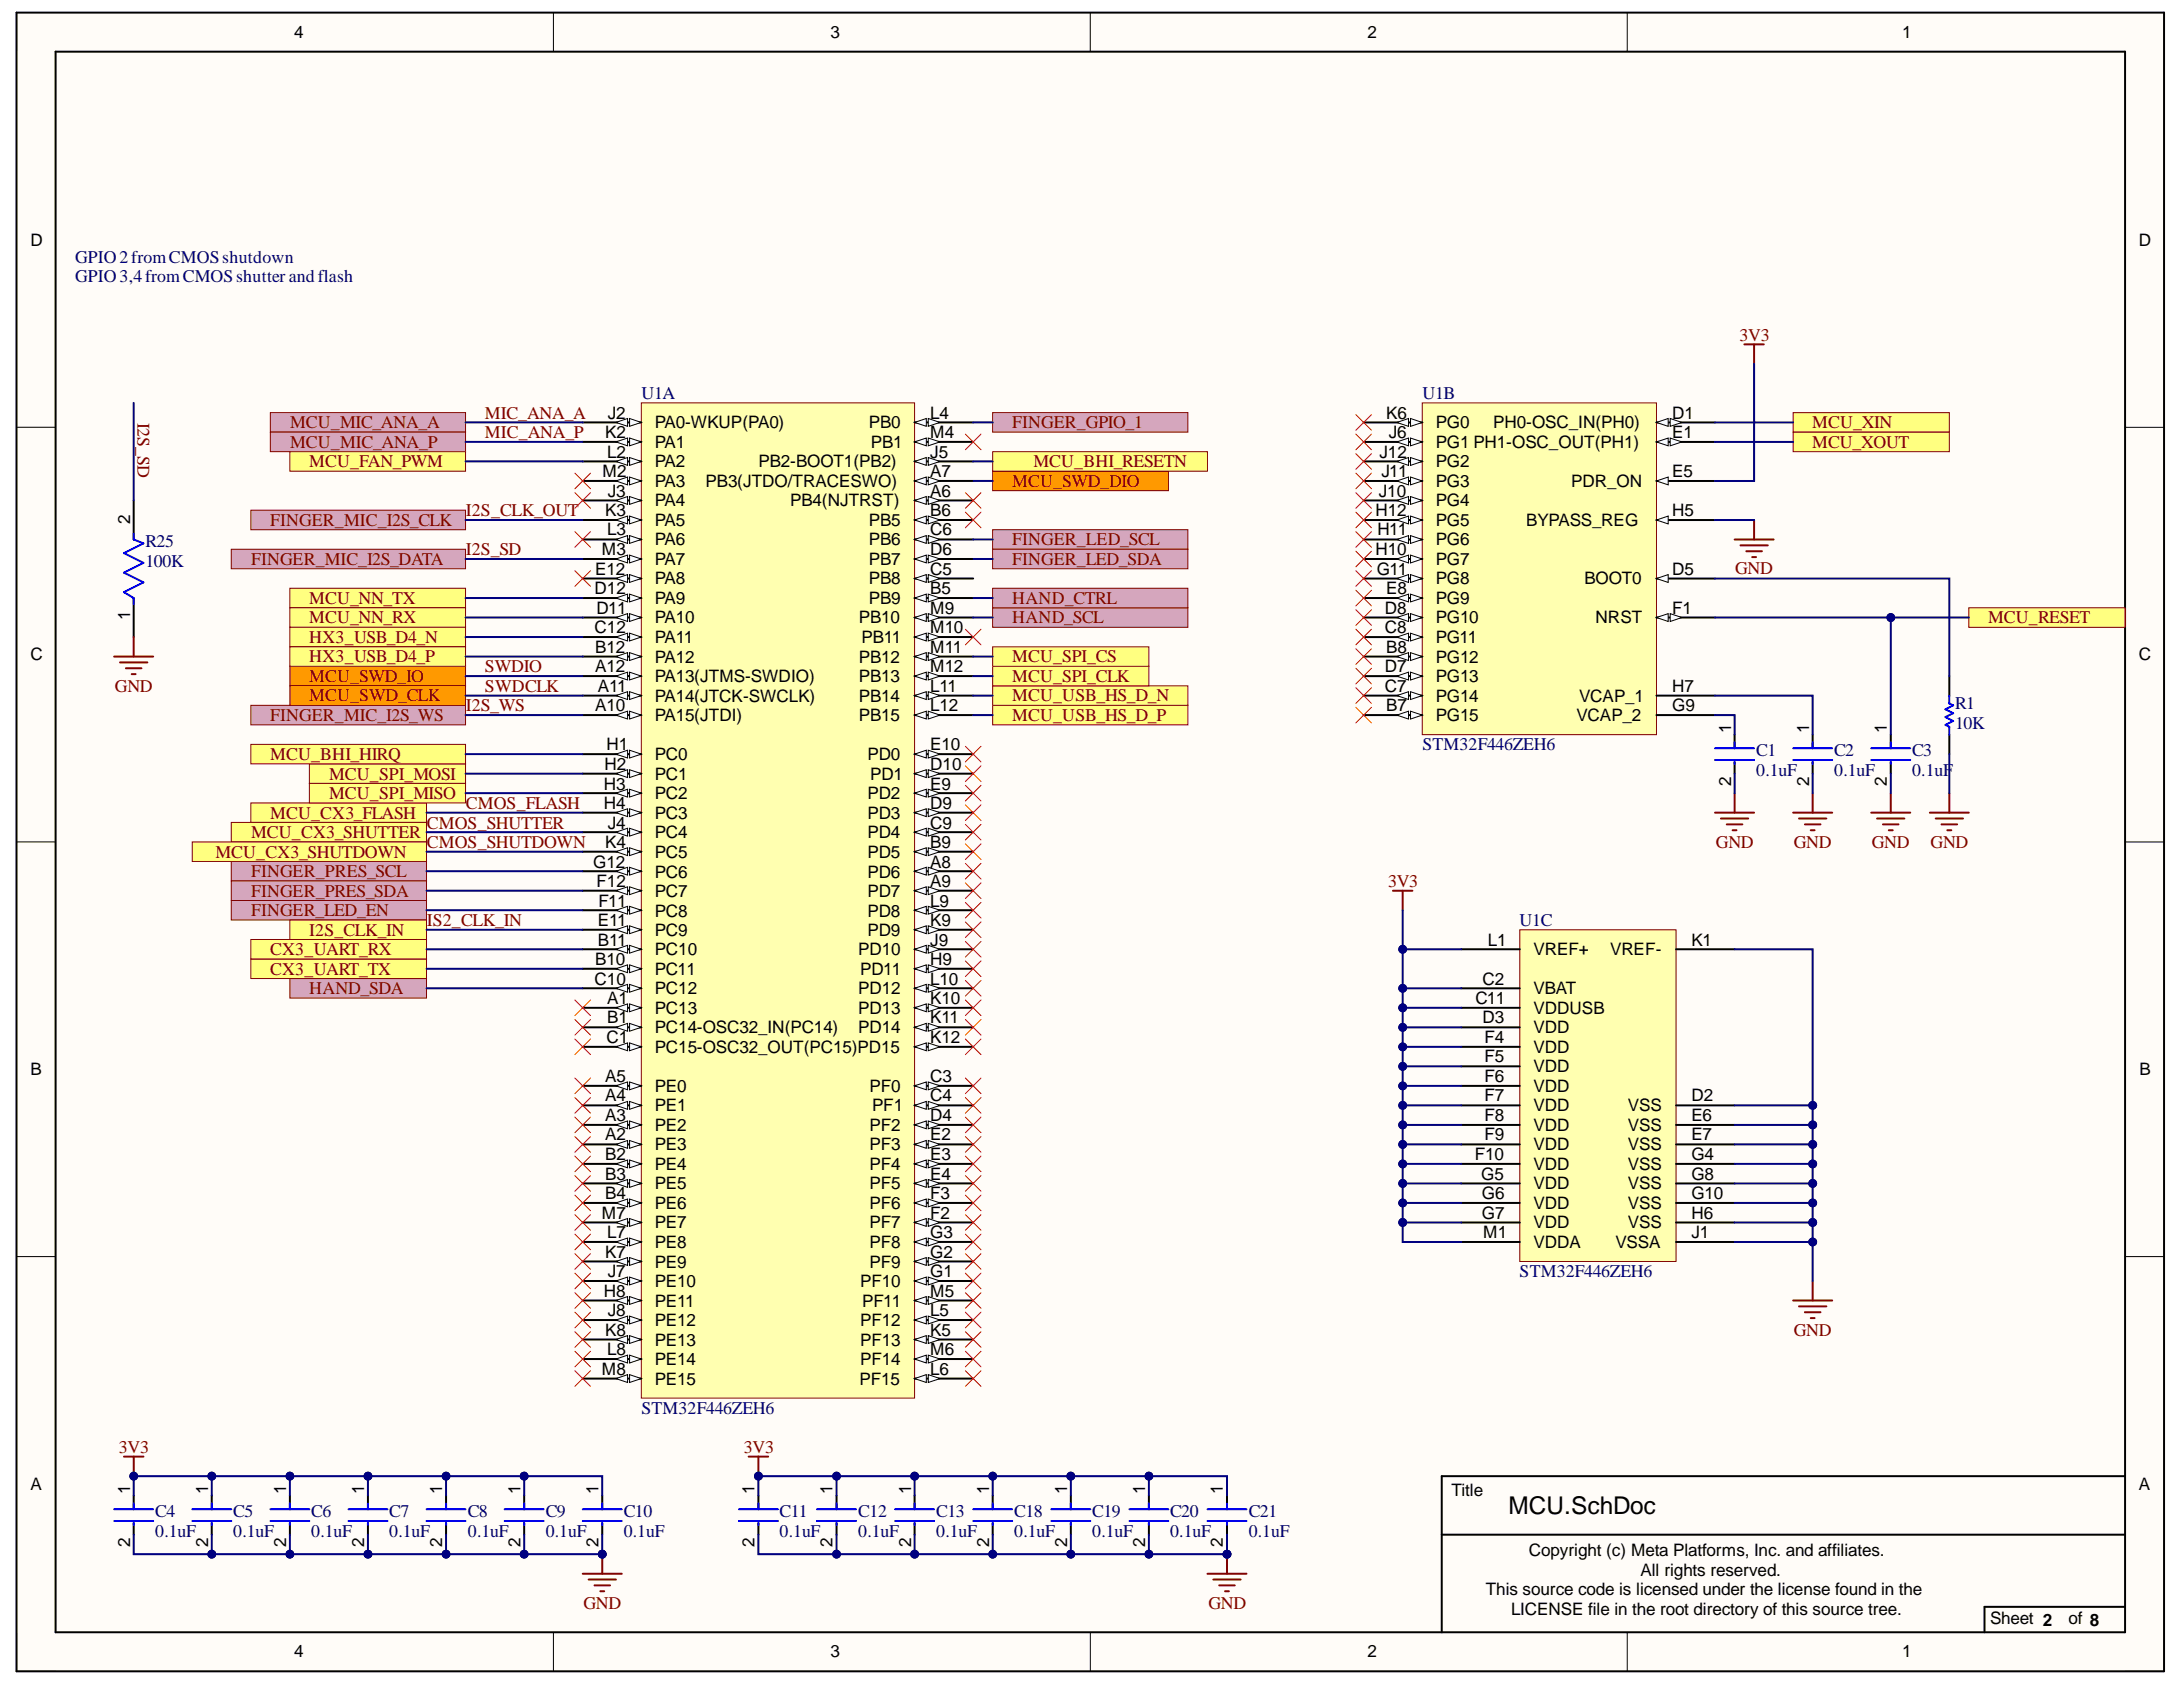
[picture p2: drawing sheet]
<svg xmlns="http://www.w3.org/2000/svg" width="279mm" height="216mm" viewBox="0 0 279 216" stroke-linecap="round" stroke-linejoin="round" font-family="sans-serif">
<defs><g id="words">
<text font-size="3.1" x="193.1" y="193.8">MCU.SchDoc</text>
<g font-size="2.3" fill="#000080">
<text x="9.6" y="33.6">GPIO2fromCMOSshutdown</text>
<text x="9.6" y="36.1">GPIO3,4fromCMOSshutter andflash</text>
<text x="82.1" y="51">U1A</text>
<text x="182.1" y="51">U1B</text>
<text x="18.6" y="70">R25</text>
<text x="18.6" y="72.6">100K</text>
<text x="182.1" y="96">STM32F446ZEH6</text>
<text x="250.2" y="90.8">R1</text>
<text x="250.2" y="93.3">10K</text>
<text x="224.8" y="96.8">C1</text>
<text x="224.8" y="99.3">0.1uF</text>
<text x="234.7" y="96.8">C2</text>
<text x="234.7" y="99.3">0.1uF</text>
<text x="244.7" y="96.8">C3</text>
<text x="244.7" y="99.3">0.1uF</text>
<text x="194.5" y="118.5">U1C</text>
<text x="194.5" y="163.4">STM32F446ZEH6</text>
<text x="82.1" y="180.9">STM32F446ZEH6</text>
<text x="19.9" y="194.2">C4</text>
<text x="19.9" y="196.7">0.1uF</text>
<text x="29.9" y="194.2">C5</text>
<text x="29.9" y="196.7">0.1uF</text>
<text x="39.8" y="194.2">C6</text>
<text x="39.8" y="196.7">0.1uF</text>
<text x="49.8" y="194.2">C7</text>
<text x="49.8" y="196.7">0.1uF</text>
<text x="59.9" y="194.2">C8</text>
<text x="59.9" y="196.7">0.1uF</text>
<text x="69.8" y="194.2">C9</text>
<text x="69.8" y="196.7">0.1uF</text>
<text x="79.8" y="194.2">C10</text>
<text x="79.8" y="196.7">0.1uF</text>
<text x="99.8" y="194.2">C11</text>
<text x="99.8" y="196.7">0.1uF</text>
<text x="109.8" y="194.2">C12</text>
<text x="109.8" y="196.7">0.1uF</text>
<text x="119.8" y="194.2">C13</text>
<text x="119.8" y="196.7">0.1uF</text>
<text x="129.8" y="194.2">C18</text>
<text x="129.8" y="196.7">0.1uF</text>
<text x="139.8" y="194.2">C19</text>
<text x="139.8" y="196.7">0.1uF</text>
<text x="149.8" y="194.2">C20</text>
<text x="149.8" y="196.7">0.1uF</text>
<text x="159.8" y="194.2">C21</text>
<text x="159.8" y="196.7">0.1uF</text>
</g>
<g font-size="2.3" fill="#800000">
<text x="222.7" y="43.6">3V3</text>
<text x="62.1" y="53.6">MIC_ANA_A</text>
<text x="17.6" y="54.1" transform="rotate(90 17.6 54.1)">I2S_SD</text>
<text x="37.1" y="54.8">MCU_MIC_ANA_A</text>
<text x="37.1" y="57.3">MCU_MIC_ANA_P</text>
<text x="39.6" y="59.8">MCU_FAN_PWM</text>
<text x="62.1" y="56.1">MIC_ANA_P</text>
<text x="129.6" y="54.8">FINGER_GPIO_1</text>
<text x="132.3" y="59.8">MCU_BHI_RESETN</text>
<text x="232" y="54.8">MCU_XIN</text>
<text x="232" y="57.3">MCU_XOUT</text>
<text x="129.6" y="62.3">MCU_SWD_DIO</text>
<text x="34.6" y="67.3">FINGER_MIC_I2S_CLK</text>
<text x="59.6" y="71.1">I2S_SD</text>
<text x="59.6" y="66.1">I2S_CLK_OUT</text>
<text x="129.6" y="69.8">FINGER_LED_SCL</text>
<text x="32.1" y="72.3">FINGER_MIC_I2S_DATA</text>
<text x="39.6" y="77.3">MCU_NN_TX</text>
<text x="129.6" y="72.3">FINGER_LED_SDA</text>
<text x="129.6" y="77.3">HAND_CTRL</text>
<text x="222.1" y="73.5">GND</text>
<text x="39.6" y="79.8">MCU_NN_RX</text>
<text x="39.6" y="82.3">HX3_USB_D4_N</text>
<text x="129.6" y="79.8">HAND_SCL</text>
<text x="254.4" y="79.8">MCU_RESET</text>
<text x="14.7" y="88.6">GND</text>
<text x="39.6" y="87.3">MCU_SWD_IO</text>
<text x="39.6" y="89.7">MCU_SWD_CLK</text>
<text x="39.6" y="84.8">HX3_USB_D4_P</text>
<text x="62.1" y="86">SWDIO</text>
<text x="62.1" y="88.6">SWDCLK</text>
<text x="129.6" y="89.7">MCU_USB_HS_D_N</text>
<text x="129.6" y="87.3">MCU_SPI_CLK</text>
<text x="129.6" y="84.8">MCU_SPI_CS</text>
<text x="34.6" y="92.3">FINGER_MIC_I2S_WS</text>
<text x="59.6" y="91">I2S_WS</text>
<text x="129.6" y="92.3">MCU_USB_HS_D_P</text>
<text x="34.6" y="97.3">MCU_BHI_HIRQ</text>
<text x="42.1" y="99.8">MCU_SPI_MOSI</text>
<text x="32.1" y="107.2">MCU_CX3_SHUTTER</text>
<text x="34.6" y="104.8">MCU_CX3_FLASH</text>
<text x="42.1" y="102.2">MCU_SPI_MISO</text>
<text x="54.6" y="106.1">CMOS_SHUTTER</text>
<text x="59.6" y="103.5">CMOS_FLASH</text>
<text x="27.6" y="109.8">MCU_CX3_SHUTDOWN</text>
<text x="32.1" y="112.2">FINGER_PRES_SCL</text>
<text x="54.6" y="108.5">CMOS_SHUTDOWN</text>
<text x="177.7" y="113.5">3V3</text>
<text x="219.6" y="108.5">GND</text>
<text x="229.6" y="108.5">GND</text>
<text x="239.6" y="108.5">GND</text>
<text x="247.1" y="108.5">GND</text>
<text x="32.1" y="117.2">FINGER_LED_EN</text>
<text x="32.1" y="114.8">FINGER_PRES_SDA</text>
<text x="39.6" y="119.7">I2S_CLK_IN</text>
<text x="54.6" y="118.5">IS2_CLK_IN</text>
<text x="34.6" y="124.7">CX3_UART_TX</text>
<text x="34.6" y="122.3">CX3_UART_RX</text>
<text x="39.6" y="127.3">HAND_SDA</text>
<text x="229.6" y="171">GND</text>
<text x="15.2" y="185.9">3V3</text>
<text x="95.2" y="185.9">3V3</text>
<text x="74.7" y="205.9">GND</text>
<text x="154.7" y="205.9">GND</text>
</g>
<g font-size="2.2">
<text x="37.6" y="4.9">4</text>
<text x="106.3" y="4.9">3</text>
<text x="175" y="4.9">2</text>
<text x="243.5" y="4.9">1</text>
<text x="3.9" y="31.4">D</text>
<text x="273.7" y="31.4">D</text>
<text x="77.8" y="53.6">J2</text>
<text x="119.1" y="53.6">L4</text>
<text x="177.4" y="53.6">K6</text>
<text x="214" y="53.6">D1</text>
<text x="77.5" y="56.1">K2</text>
<text x="77.7" y="58.6">L2</text>
<text x="83.8" y="54.8">PA0-WKUP(PA0)</text>
<text x="83.8" y="57.3">PA1</text>
<text x="83.8" y="59.8">PA2</text>
<text x="97.1" y="59.8">PB2-BOOT1(PB2)</text>
<text x="111.2" y="54.8">PB0</text>
<text x="111.5" y="57.3">PB1</text>
<text x="119.1" y="56.1">M4</text>
<text x="119.1" y="58.6">J5</text>
<text x="176.6" y="58.6">J12</text>
<text x="177.8" y="56.1">J6</text>
<text x="183.8" y="54.8">PG0</text>
<text x="183.8" y="57.3">PG1 PH1-OSC_OUT(PH1)</text>
<text x="183.8" y="59.8">PG2</text>
<text x="191.1" y="54.8">PH0-OSC_IN(PH0)</text>
<text x="214" y="56.1">E1</text>
<text x="77.1" y="61.1">M2</text>
<text x="77.8" y="63.5">J3</text>
<text x="83.8" y="62.4">PA3</text>
<text x="83.8" y="64.8">PA4</text>
<text x="90.3" y="62.4">PB3(JTDO/TRACESWO)</text>
<text x="101.1" y="64.8">PB4(NJTRST)</text>
<text x="119.1" y="61.1">A7</text>
<text x="119.1" y="63.5">A6</text>
<text x="176.5" y="63.5">J10</text>
<text x="176.8" y="61.1">J11</text>
<text x="183.8" y="62.4">PG3</text>
<text x="183.8" y="64.8">PG4</text>
<text x="201.1" y="62.4">PDR_ON</text>
<text x="214" y="61.1">E5</text>
<text x="16.7" y="67" transform="rotate(-90 16.7 67)">2</text>
<text x="77" y="71.1">M3</text>
<text x="77.5" y="66.1">K3</text>
<text x="77.7" y="68.5">L3</text>
<text x="83.8" y="67.3">PA5</text>
<text x="83.8" y="69.8">PA6</text>
<text x="111.2" y="67.3">PB5</text>
<text x="111.2" y="69.8">PB6</text>
<text x="119.1" y="66.1">B6</text>
<text x="119.1" y="68.5">C6</text>
<text x="119.1" y="71.1">D6</text>
<text x="176.1" y="66.1">H12</text>
<text x="176.1" y="71.1">H10</text>
<text x="176.3" y="68.5">H11</text>
<text x="183.8" y="67.3">PG5</text>
<text x="183.8" y="69.8">PG6</text>
<text x="195.3" y="67.3">BYPASS_REG</text>
<text x="214" y="66.1">H5</text>
<text x="76.1" y="76.1">D12</text>
<text x="76.2" y="73.6">E12</text>
<text x="83.8" y="72.3">PA7</text>
<text x="83.8" y="74.8">PA8</text>
<text x="83.8" y="77.3">PA9</text>
<text x="111.2" y="72.3">PB7</text>
<text x="111.2" y="74.8">PB8</text>
<text x="111.2" y="77.3">PB9</text>
<text x="119.1" y="73.6">C5</text>
<text x="119.1" y="76.1">B5</text>
<text x="176.2" y="73.6">G11</text>
<text x="177.4" y="76.1">E8</text>
<text x="183.8" y="72.3">PG7</text>
<text x="183.8" y="74.8">PG8</text>
<text x="183.8" y="77.3">PG9</text>
<text x="202.8" y="74.8">BOOT0</text>
<text x="214" y="73.6">D5</text>
<text x="16.7" y="79.3" transform="rotate(-90 16.7 79.3)">1</text>
<text x="76.1" y="81">C12</text>
<text x="76.2" y="83.6">B12</text>
<text x="76.4" y="78.6">D11</text>
<text x="83.8" y="79.8">PA10</text>
<text x="83.8" y="82.3">PA11</text>
<text x="109.9" y="79.8">PB10</text>
<text x="110.3" y="82.3">PB11</text>
<text x="119.1" y="78.6">M9</text>
<text x="119.1" y="81">M10</text>
<text x="119.1" y="83.6">M11</text>
<text x="177.2" y="78.6">D8</text>
<text x="177.2" y="81">C8</text>
<text x="177.4" y="83.6">B8</text>
<text x="183.8" y="79.8">PG10</text>
<text x="183.8" y="82.3">PG11</text>
<text x="204.2" y="79.8">NRST</text>
<text x="214" y="78.6">F1</text>
<text x="3.9" y="84.5">C</text>
<text x="76.2" y="86">A12</text>
<text x="76.5" y="88.6">A11</text>
<text x="83.8" y="84.8">PA12</text>
<text x="83.8" y="87.3">PA13(JTMS-SWDIO)</text>
<text x="83.8" y="89.8">PA14(JTCK-SWCLK)</text>
<text x="109.9" y="84.8">PB12</text>
<text x="109.9" y="87.3">PB13</text>
<text x="109.9" y="89.8">PB14</text>
<text x="119.1" y="86">M12</text>
<text x="119.1" y="88.6">L11</text>
<text x="177.2" y="86">D7</text>
<text x="177.2" y="88.6">C7</text>
<text x="183.8" y="84.8">PG12</text>
<text x="183.8" y="87.3">PG13</text>
<text x="183.8" y="89.8">PG14</text>
<text x="202.1" y="89.8">VCAP_1</text>
<text x="214" y="88.6">H7</text>
<text x="273.7" y="84.5">C</text>
<text x="76.2" y="91">A10</text>
<text x="77.6" y="96">H1</text>
<text x="83.8" y="92.3">PA15(JTDI)</text>
<text x="109.9" y="92.3">PB15</text>
<text x="119.1" y="91">L12</text>
<text x="119.1" y="96">E10</text>
<text x="177.4" y="91">B7</text>
<text x="183.8" y="92.3">PG15</text>
<text x="201.8" y="92.3">VCAP_2</text>
<text x="214" y="91">G9</text>
<text x="221.6" y="93.8" transform="rotate(-90 221.6 93.8)">1</text>
<text x="231.5" y="93.8" transform="rotate(-90 231.5 93.8)">1</text>
<text x="241.5" y="93.8" transform="rotate(-90 241.5 93.8)">1</text>
<text x="77.3" y="101.1">H3</text>
<text x="77.4" y="98.5">H2</text>
<text x="83.8" y="97.3">PC0</text>
<text x="83.8" y="99.8">PC1</text>
<text x="111" y="97.3">PD0</text>
<text x="111.4" y="99.8">PD1</text>
<text x="119.1" y="98.5">D10</text>
<text x="119.1" y="101.1">E9</text>
<text x="221.6" y="100.6" transform="rotate(-90 221.6 100.6)">2</text>
<text x="231.5" y="100.6" transform="rotate(-90 231.5 100.6)">2</text>
<text x="241.5" y="100.6" transform="rotate(-90 241.5 100.6)">2</text>
<text x="77.3" y="103.5">H4</text>
<text x="77.8" y="106.1">J4</text>
<text x="83.8" y="102.2">PC2</text>
<text x="83.8" y="104.8">PC3</text>
<text x="83.8" y="107.2">PC4</text>
<text x="111" y="102.2">PD2</text>
<text x="111" y="104.8">PD3</text>
<text x="111" y="107.2">PD4</text>
<text x="119.1" y="103.5">D9</text>
<text x="119.1" y="106.1">C9</text>
<text x="75.9" y="111">G12</text>
<text x="76.4" y="113.5">F12</text>
<text x="77.5" y="108.5">K4</text>
<text x="83.8" y="109.8">PC5</text>
<text x="83.8" y="112.3">PC6</text>
<text x="111" y="109.8">PD5</text>
<text x="111" y="112.3">PD6</text>
<text x="119.1" y="108.5">B9</text>
<text x="119.1" y="111">A8</text>
<text x="119.1" y="113.5">A9</text>
<text x="76.5" y="118.5">E11</text>
<text x="76.6" y="116">F11</text>
<text x="83.8" y="114.8">PC7</text>
<text x="83.8" y="117.3">PC8</text>
<text x="83.8" y="119.7">PC9</text>
<text x="111" y="114.8">PD7</text>
<text x="111" y="117.3">PD8</text>
<text x="111" y="119.7">PD9</text>
<text x="119.1" y="116">L9</text>
<text x="119.1" y="118.5">K9</text>
<text x="76.1" y="126">C10</text>
<text x="76.2" y="123.5">B10</text>
<text x="76.5" y="121">B11</text>
<text x="83.8" y="122.3">PC10</text>
<text x="83.8" y="124.7">PC11</text>
<text x="109.8" y="122.3">PD10</text>
<text x="110.1" y="124.7">PD11</text>
<text x="119.1" y="121">J9</text>
<text x="119.1" y="123.5">H9</text>
<text x="119.1" y="126">L10</text>
<text x="189.8" y="126">C2</text>
<text x="190.4" y="121">L1</text>
<text x="196.3" y="122.3">VREF+</text>
<text x="206.1" y="122.3">VREF-</text>
<text x="216.5" y="121">K1</text>
<text x="77.7" y="128.5">A1</text>
<text x="77.7" y="131">B1</text>
<text x="83.8" y="127.3">PC12</text>
<text x="83.8" y="129.7">PC13</text>
<text x="109.8" y="127.3">PD12</text>
<text x="109.8" y="129.7">PD13</text>
<text x="119.1" y="128.5">K10</text>
<text x="119.1" y="131">K11</text>
<text x="188.8" y="128.5">C11</text>
<text x="189.8" y="131">D3</text>
<text x="196.3" y="127.3">VBAT</text>
<text x="196.3" y="129.7">VDDUSB</text>
<text x="3.9" y="137.6">B</text>
<text x="77.6" y="133.5">C1</text>
<text x="83.8" y="132.3">PC14-OSC32_IN(PC14)</text>
<text x="83.8" y="134.7">PC15-OSC32_OUT(PC15)PD15</text>
<text x="109.8" y="132.3">PD14</text>
<text x="119.1" y="133.5">K12</text>
<text x="190" y="133.5">F4</text>
<text x="190" y="136">F5</text>
<text x="196.3" y="132.3">VDD</text>
<text x="196.3" y="134.7">VDD</text>
<text x="196.3" y="137.2">VDD</text>
<text x="273.8" y="137.6">B</text>
<text x="77.5" y="138.5">A5</text>
<text x="77.5" y="141">A4</text>
<text x="77.5" y="143.5">A3</text>
<text x="83.8" y="139.8">PE0</text>
<text x="83.8" y="142.2">PE1</text>
<text x="111.3" y="139.8">PF0</text>
<text x="111.6" y="142.2">PF1</text>
<text x="119.1" y="138.5">C3</text>
<text x="119.1" y="141">C4</text>
<text x="119.1" y="143.5">D4</text>
<text x="190" y="138.5">F6</text>
<text x="190" y="141">F7</text>
<text x="190" y="143.5">F8</text>
<text x="196.3" y="139.8">VDD</text>
<text x="196.3" y="142.2">VDD</text>
<text x="208.4" y="142.2">VSS</text>
<text x="216.5" y="141">D2</text>
<text x="216.5" y="143.5">E6</text>
<text x="77.5" y="145.9">A2</text>
<text x="77.5" y="148.5">B2</text>
<text x="83.8" y="144.8">PE2</text>
<text x="83.8" y="147.2">PE3</text>
<text x="83.8" y="149.7">PE4</text>
<text x="111.3" y="144.8">PF2</text>
<text x="111.3" y="147.2">PF3</text>
<text x="111.3" y="149.7">PF4</text>
<text x="119.1" y="145.9">E2</text>
<text x="119.1" y="148.5">E3</text>
<text x="188.7" y="148.5">F10</text>
<text x="190" y="145.9">F9</text>
<text x="196.3" y="149.7">VDD</text>
<text x="196.3" y="144.8">VDD</text>
<text x="196.3" y="147.2">VDD</text>
<text x="208.4" y="144.8">VSS</text>
<text x="208.4" y="147.2">VSS</text>
<text x="208.4" y="149.7">VSS</text>
<text x="216.5" y="145.9">E7</text>
<text x="216.5" y="148.5">G4</text>
<text x="77.5" y="151">B3</text>
<text x="77.5" y="153.5">B4</text>
<text x="83.8" y="152.2">PE5</text>
<text x="83.8" y="154.7">PE6</text>
<text x="111.3" y="152.2">PF5</text>
<text x="111.3" y="154.7">PF6</text>
<text x="119.1" y="151">E4</text>
<text x="119.1" y="153.5">F3</text>
<text x="189.6" y="151">G5</text>
<text x="189.7" y="153.5">G6</text>
<text x="196.3" y="152.2">VDD</text>
<text x="196.3" y="154.7">VDD</text>
<text x="208.4" y="154.7">VSS</text>
<text x="208.4" y="152.2">VSS</text>
<text x="216.5" y="153.5">G10</text>
<text x="216.5" y="151">G8</text>
<text x="77" y="156">M7</text>
<text x="77.5" y="161">K7</text>
<text x="77.7" y="158.5">L7</text>
<text x="83.8" y="157.2">PE7</text>
<text x="83.8" y="159.7">PE8</text>
<text x="111.3" y="157.2">PF7</text>
<text x="111.3" y="159.7">PF8</text>
<text x="119.1" y="156">F2</text>
<text x="119.1" y="158.5">G3</text>
<text x="119.1" y="161">G2</text>
<text x="189.7" y="156">G7</text>
<text x="189.8" y="158.5">M1</text>
<text x="196.3" y="157.2">VDD</text>
<text x="196.3" y="159.7">VDDA</text>
<text x="206.8" y="159.7">VSSA</text>
<text x="208.4" y="157.2">VSS</text>
<text x="216.5" y="156">H6</text>
<text x="216.5" y="158.5">J1</text>
<text x="77.3" y="166">H8</text>
<text x="77.8" y="163.4">J7</text>
<text x="83.8" y="164.7">PE10</text>
<text x="83.8" y="167.2">PE11</text>
<text x="83.8" y="162.3">PE9</text>
<text x="110.1" y="164.7">PF10</text>
<text x="110.4" y="167.2">PF11</text>
<text x="111.3" y="162.3">PF9</text>
<text x="119.1" y="163.4">G1</text>
<text x="119.1" y="166">M5</text>
<text x="77.5" y="171">K8</text>
<text x="77.7" y="173.4">L8</text>
<text x="77.8" y="168.4">J8</text>
<text x="83.8" y="169.7">PE12</text>
<text x="83.8" y="172.2">PE13</text>
<text x="110.1" y="169.7">PF12</text>
<text x="110.1" y="172.2">PF13</text>
<text x="119.1" y="168.4">L5</text>
<text x="119.1" y="171">K5</text>
<text x="119.1" y="173.4">M6</text>
<text x="77" y="175.9">M8</text>
<text x="83.8" y="174.7">PE14</text>
<text x="83.8" y="177.2">PE15</text>
<text x="110" y="177.2">PF15</text>
<text x="110.1" y="174.7">PF14</text>
<text x="119.1" y="175.9">L6</text>
<text x="3.9" y="190.7">A</text>
<text x="16.7" y="191.2" transform="rotate(-90 16.7 191.2)">1</text>
<text x="26.6" y="191.2" transform="rotate(-90 26.6 191.2)">1</text>
<text x="36.6" y="191.2" transform="rotate(-90 36.6 191.2)">1</text>
<text x="46.6" y="191.2" transform="rotate(-90 46.6 191.2)">1</text>
<text x="56.6" y="191.2" transform="rotate(-90 56.6 191.2)">1</text>
<text x="66.6" y="191.2" transform="rotate(-90 66.6 191.2)">1</text>
<text x="76.6" y="191.2" transform="rotate(-90 76.6 191.2)">1</text>
<text x="96.6" y="191.2" transform="rotate(-90 96.6 191.2)">1</text>
<text x="106.5" y="191.2" transform="rotate(-90 106.5 191.2)">1</text>
<text x="116.6" y="191.2" transform="rotate(-90 116.6 191.2)">1</text>
<text x="126.6" y="191.2" transform="rotate(-90 126.6 191.2)">1</text>
<text x="136.6" y="191.2" transform="rotate(-90 136.6 191.2)">1</text>
<text x="146.5" y="191.2" transform="rotate(-90 146.5 191.2)">1</text>
<text x="156.5" y="191.2" transform="rotate(-90 156.5 191.2)">1</text>
<text x="185.8" y="191.4">Title</text>
<text x="273.7" y="190.7">A</text>
<text x="16.7" y="198" transform="rotate(-90 16.7 198)">2</text>
<text x="26.6" y="198" transform="rotate(-90 26.6 198)">2</text>
<text x="36.6" y="198" transform="rotate(-90 36.6 198)">2</text>
<text x="46.6" y="198" transform="rotate(-90 46.6 198)">2</text>
<text x="56.6" y="198" transform="rotate(-90 56.6 198)">2</text>
<text x="66.6" y="198" transform="rotate(-90 66.6 198)">2</text>
<text x="76.6" y="198" transform="rotate(-90 76.6 198)">2</text>
<text x="96.6" y="198" transform="rotate(-90 96.6 198)">2</text>
<text x="106.5" y="198" transform="rotate(-90 106.5 198)">2</text>
<text x="116.6" y="198" transform="rotate(-90 116.6 198)">2</text>
<text x="126.6" y="198" transform="rotate(-90 126.6 198)">2</text>
<text x="136.6" y="198" transform="rotate(-90 136.6 198)">2</text>
<text x="146.5" y="198" transform="rotate(-90 146.5 198)">2</text>
<text x="156.5" y="198" transform="rotate(-90 156.5 198)">2</text>
<text x="195.7" y="199.2">Copyright (c) Meta Platforms, Inc. and affiliates.</text>
<text x="210" y="201.6">All rights reserved.</text>
<text x="190.2" y="204.2">This source code is licensed under the license found in the</text>
<text x="193.4" y="206.6">LICENSE file in the root directory of this source tree.</text>
<text x="254.7" y="207.9">Sheet 2</text>
<text x="264.8" y="207.9">of 8</text>
<text x="37.6" y="212.1">4</text>
<text x="106.3" y="212.1">3</text>
<text x="175" y="212.1">2</text>
<text x="243.5" y="212.1">1</text>
</g>
</g></defs>
<g fill="#fffcf8">
<path d="M2.1 1.6h274.9v212.3h-274.9z" fill-rule="evenodd"/>
<path d="M7.1 6.6h264.9v202.3h-264.9z" fill-rule="evenodd"/>
</g>
<g fill="none" stroke="#000" stroke-width=".13">
<path d="M2.1 1.6v5M70.8 1.6v5M139.5 1.6v5M208.3 1.6v5M2.1 54.7h5M272 54.7h5M2.1 107.7h5M272 107.8h5M2.1 160.8h5M272 160.8h5M2.1 208.9v5h5M70.8 208.9v5"/>
<path d="M139.5 208.9v5M208.3 208.9v5M272 213.9h5"/>
</g>
<path d="M2.1 1.6h274.9v212.3h-274.9zM7.1 6.6h264.9v202.3h-264.9zM17.1 64v5M17.1 76.5v5M184.5 196.4h87.5M272 188.9h-87.5v20M272 205.6h-18v3.3" fill="none" stroke="#000" stroke-width=".25"/>
<path d="M17.1 68.3v.7l1.3 .5-2.5 1.3 2.5 1.2-2.5 1.3 2.5 1.2-2.5 1.3 1.2 .7v.8" fill="none" stroke="#00f" stroke-width=".25"/>
<path d="M14.6 84h5M15.4 84.8h3.5M16.1 85.5h2M16.9 86.3h.5M17.1 81.5v2.5" fill="none" stroke="#800000" stroke-width=".25"/>
<path d="M29.6 115.2h25v2.5h-25z" fill-rule="evenodd" fill="#d5a6bd"/>
<path d="M29.6 115.2h25v2.5h-25z" fill="none" stroke="#800000" stroke-width=".13"/>
<path d="M37.1 125.2h17.5v2.5h-17.5z" fill-rule="evenodd" fill="#d5a6bd"/>
<path d="M37.1 125.2h17.5v2.5h-17.5z" fill="none" stroke="#800000" stroke-width=".13"/>
<path d="M32.1 122.7h22.5v2.5h-22.5z" fill-rule="evenodd" fill="#ffff80"/>
<path d="M32.1 122.7h22.5v2.5h-22.5z" fill="none" stroke="#800000" stroke-width=".13"/>
<path d="M32.1 120.2h22.5v2.5h-22.5z" fill-rule="evenodd" fill="#ffff80"/>
<path d="M32.1 120.2h22.5v2.5h-22.5z" fill="none" stroke="#800000" stroke-width=".13"/>
<path d="M29.6 110.2h25v2.5h-25z" fill-rule="evenodd" fill="#d5a6bd"/>
<path d="M29.6 110.2h25v2.5h-25z" fill="none" stroke="#800000" stroke-width=".13"/>
<path d="M29.6 112.7h25v2.5h-25z" fill-rule="evenodd" fill="#d5a6bd"/>
<path d="M29.6 112.7h25v2.5h-25z" fill="none" stroke="#800000" stroke-width=".13"/>
<path d="M32.1 102.8h22.5v2.5h-22.5z" fill-rule="evenodd" fill="#ffff80"/>
<path d="M32.1 102.8h22.5v2.5h-22.5z" fill="none" stroke="#800000" stroke-width=".13"/>
<path d="M29.6 105.3h25v2.4h-25z" fill-rule="evenodd" fill="#ffff80"/>
<path d="M29.6 105.3h25v2.4h-25z" fill="none" stroke="#800000" stroke-width=".13"/>
<path d="M24.6 107.7h30v2.5h-30z" fill-rule="evenodd" fill="#ffff80"/>
<path d="M24.6 107.7h30v2.5h-30z" fill="none" stroke="#800000" stroke-width=".13"/>
<path d="M127.1 67.8h24.9v2.5h-24.9z" fill-rule="evenodd" fill="#d5a6bd"/>
<path d="M127.1 67.8h24.9v2.5h-24.9z" fill="none" stroke="#800000" stroke-width=".13"/>
<path d="M127.1 70.3h24.9v2.5h-24.9z" fill-rule="evenodd" fill="#d5a6bd"/>
<path d="M127.1 70.3h24.9v2.5h-24.9z" fill="none" stroke="#800000" stroke-width=".13"/>
<path d="M32.1 90.3h27.5v2.5h-27.5z" fill-rule="evenodd" fill="#d5a6bd"/>
<path d="M32.1 90.3h27.5v2.5h-27.5z" fill="none" stroke="#800000" stroke-width=".13"/>
<path d="M32.1 65.3h27.5v2.5h-27.5z" fill-rule="evenodd" fill="#d5a6bd"/>
<path d="M32.1 65.3h27.5v2.5h-27.5z" fill="none" stroke="#800000" stroke-width=".13"/>
<path d="M127.1 77.8h24.9v2.5h-24.9z" fill-rule="evenodd" fill="#d5a6bd"/>
<path d="M127.1 77.8h24.9v2.5h-24.9z" fill="none" stroke="#800000" stroke-width=".13"/>
<path d="M29.6 70.3h30v2.5h-30z" fill-rule="evenodd" fill="#d5a6bd"/>
<path d="M29.6 70.3h30v2.5h-30z" fill="none" stroke="#800000" stroke-width=".13"/>
<path d="M127.1 52.8h24.9v2.5h-24.9z" fill-rule="evenodd" fill="#d5a6bd"/>
<path d="M127.1 52.8h24.9v2.5h-24.9z" fill="none" stroke="#800000" stroke-width=".13"/>
<path d="M127.1 90.3h24.9v2.5h-24.9z" fill-rule="evenodd" fill="#ffff80"/>
<path d="M127.1 90.3h24.9v2.5h-24.9z" fill="none" stroke="#800000" stroke-width=".13"/>
<path d="M127.1 87.8h24.9v2.5h-24.9z" fill-rule="evenodd" fill="#ffff80"/>
<path d="M127.1 87.8h24.9v2.5h-24.9z" fill="none" stroke="#800000" stroke-width=".13"/>
<path d="M37.1 85.3h22.5v2.5h-22.5z" fill-rule="evenodd" fill="#f90"/>
<path d="M37.1 85.3h22.5v2.5h-22.5z" fill="none" stroke="#800000" stroke-width=".13"/>
<path d="M37.1 87.8h22.5v2.5h-22.5z" fill-rule="evenodd" fill="#f90"/>
<path d="M37.1 87.8h22.5v2.5h-22.5z" fill="none" stroke="#800000" stroke-width=".13"/>
<path d="M127.1 75.3h24.9v2.5h-24.9z" fill-rule="evenodd" fill="#d5a6bd"/>
<path d="M127.1 75.3h24.9v2.5h-24.9z" fill="none" stroke="#800000" stroke-width=".13"/>
<path d="M37.1 75.3h22.5v2.5h-22.5z" fill-rule="evenodd" fill="#ffff80"/>
<path d="M37.1 75.3h22.5v2.5h-22.5z" fill="none" stroke="#800000" stroke-width=".13"/>
<path d="M37.1 77.8h22.5v2.5h-22.5z" fill-rule="evenodd" fill="#ffff80"/>
<path d="M37.1 77.8h22.5v2.5h-22.5z" fill="none" stroke="#800000" stroke-width=".13"/>
<path d="M37.1 80.3h22.5v2.5h-22.5z" fill-rule="evenodd" fill="#ffff80"/>
<path d="M37.1 80.3h22.5v2.5h-22.5z" fill="none" stroke="#800000" stroke-width=".13"/>
<path d="M37.1 82.8h22.5v2.5h-22.5z" fill-rule="evenodd" fill="#ffff80"/>
<path d="M37.1 82.8h22.5v2.5h-22.5z" fill="none" stroke="#800000" stroke-width=".13"/>
<path d="M82.1 51.6h35v127.3h-35z" fill-rule="evenodd" fill="#ffffb0"/>
<path d="M82.1 51.6h35v127.3h-35z" fill="none" stroke="#800000" stroke-width=".13"/>
<path d="M74.6 54.1h7.5" fill="none" stroke="#000" stroke-width=".25"/>
<path d="M80.6 53.6l1.5 .5-1.5 .5z" fill="#f8fcff"/>
<path d="M80.6 53.6l1.5 .5-1.5 .5z" fill="none" stroke="#000" stroke-width=".13"/>
<path d="M78.8 54.1l1.5-.5v1z" fill="#f8fcff"/>
<path d="M78.8 54.1l1.5-.5v1z" fill="none" stroke="#000" stroke-width=".13"/>
<path d="M74.6 56.6h7.5" fill="none" stroke="#000" stroke-width=".25"/>
<path d="M80.6 56.1l1.5 .5-1.5 .5z" fill="#f8fcff"/>
<path d="M80.6 56.1l1.5 .5-1.5 .5z" fill="none" stroke="#000" stroke-width=".13"/>
<path d="M78.8 56.6l1.5-.5v1z" fill="#f8fcff"/>
<path d="M78.8 56.6l1.5-.5v1z" fill="none" stroke="#000" stroke-width=".13"/>
<path d="M74.6 79h7.5" fill="none" stroke="#000" stroke-width=".25"/>
<path d="M80.6 78.5l1.5 .5-1.5 .5z" fill="#f8fcff"/>
<path d="M80.6 78.5l1.5 .5-1.5 .5z" fill="none" stroke="#000" stroke-width=".13"/>
<path d="M78.8 79l1.5-.5v1z" fill="#f8fcff"/>
<path d="M78.8 79l1.5-.5v1z" fill="none" stroke="#000" stroke-width=".13"/>
<path d="M74.6 81.5h7.5" fill="none" stroke="#000" stroke-width=".25"/>
<path d="M80.6 81l1.5 .5-1.5 .5z" fill="#f8fcff"/>
<path d="M80.6 81l1.5 .5-1.5 .5z" fill="none" stroke="#000" stroke-width=".13"/>
<path d="M78.8 81.5l1.5-.5v1z" fill="#f8fcff"/>
<path d="M78.8 81.5l1.5-.5v1z" fill="none" stroke="#000" stroke-width=".13"/>
<path d="M74.6 84h7.5" fill="none" stroke="#000" stroke-width=".25"/>
<path d="M80.6 83.5l1.5 .5-1.5 .5z" fill="#f8fcff"/>
<path d="M80.6 83.5l1.5 .5-1.5 .5z" fill="none" stroke="#000" stroke-width=".13"/>
<path d="M78.8 84l1.5-.5v1z" fill="#f8fcff"/>
<path d="M78.8 84l1.5-.5v1z" fill="none" stroke="#000" stroke-width=".13"/>
<path d="M74.6 86.5h7.5" fill="none" stroke="#000" stroke-width=".25"/>
<path d="M80.6 86l1.5 .5-1.5 .5z" fill="#f8fcff"/>
<path d="M80.6 86l1.5 .5-1.5 .5z" fill="none" stroke="#000" stroke-width=".13"/>
<path d="M78.8 86.5l1.5-.5v1z" fill="#f8fcff"/>
<path d="M78.8 86.5l1.5-.5v1z" fill="none" stroke="#000" stroke-width=".13"/>
<path d="M74.6 89h7.5" fill="none" stroke="#000" stroke-width=".25"/>
<path d="M80.6 88.5l1.5 .5-1.5 .5z" fill="#f8fcff"/>
<path d="M80.6 88.5l1.5 .5-1.5 .5z" fill="none" stroke="#000" stroke-width=".13"/>
<path d="M78.8 89l1.5-.5v1z" fill="#f8fcff"/>
<path d="M78.8 89l1.5-.5v1z" fill="none" stroke="#000" stroke-width=".13"/>
<path d="M74.6 91.5h7.5" fill="none" stroke="#000" stroke-width=".25"/>
<path d="M80.6 91l1.5 .5-1.5 .5z" fill="#f8fcff"/>
<path d="M80.6 91l1.5 .5-1.5 .5z" fill="none" stroke="#000" stroke-width=".13"/>
<path d="M78.8 91.5l1.5-.5v1z" fill="#f8fcff"/>
<path d="M78.8 91.5l1.5-.5v1z" fill="none" stroke="#000" stroke-width=".13"/>
<path d="M74.6 59.1h7.5" fill="none" stroke="#000" stroke-width=".25"/>
<path d="M80.6 58.6l1.5 .5-1.5 .5z" fill="#f8fcff"/>
<path d="M80.6 58.6l1.5 .5-1.5 .5z" fill="none" stroke="#000" stroke-width=".13"/>
<path d="M78.8 59.1l1.5-.5v1z" fill="#f8fcff"/>
<path d="M78.8 59.1l1.5-.5v1z" fill="none" stroke="#000" stroke-width=".13"/>
<path d="M74.6 61.6h7.5" fill="none" stroke="#000" stroke-width=".25"/>
<path d="M80.6 61l1.5 .6-1.5 .5z" fill="#f8fcff"/>
<path d="M80.6 61l1.5 .6-1.5 .5z" fill="none" stroke="#000" stroke-width=".13"/>
<path d="M78.8 61.6l1.5-.6v1.1z" fill="#f8fcff"/>
<path d="M78.8 61.6l1.5-.6v1.1z" fill="none" stroke="#000" stroke-width=".13"/>
<path d="M74.6 64h7.5" fill="none" stroke="#000" stroke-width=".25"/>
<path d="M80.6 63.5l1.5 .5-1.5 .5z" fill="#f8fcff"/>
<path d="M80.6 63.5l1.5 .5-1.5 .5z" fill="none" stroke="#000" stroke-width=".13"/>
<path d="M78.8 64l1.5-.5v1z" fill="#f8fcff"/>
<path d="M78.8 64l1.5-.5v1z" fill="none" stroke="#000" stroke-width=".13"/>
<path d="M74.6 66.5h7.5" fill="none" stroke="#000" stroke-width=".25"/>
<path d="M80.6 66l1.5 .5-1.5 .5z" fill="#f8fcff"/>
<path d="M80.6 66l1.5 .5-1.5 .5z" fill="none" stroke="#000" stroke-width=".13"/>
<path d="M78.8 66.5l1.5-.5v1z" fill="#f8fcff"/>
<path d="M78.8 66.5l1.5-.5v1z" fill="none" stroke="#000" stroke-width=".13"/>
<path d="M74.6 69h7.5" fill="none" stroke="#000" stroke-width=".25"/>
<path d="M80.6 68.5l1.5 .5-1.5 .5z" fill="#f8fcff"/>
<path d="M80.6 68.5l1.5 .5-1.5 .5z" fill="none" stroke="#000" stroke-width=".13"/>
<path d="M78.8 69l1.5-.5v1z" fill="#f8fcff"/>
<path d="M78.8 69l1.5-.5v1z" fill="none" stroke="#000" stroke-width=".13"/>
<path d="M74.6 71.5h7.5" fill="none" stroke="#000" stroke-width=".25"/>
<path d="M80.6 71l1.5 .5-1.5 .5z" fill="#f8fcff"/>
<path d="M80.6 71l1.5 .5-1.5 .5z" fill="none" stroke="#000" stroke-width=".13"/>
<path d="M78.8 71.5l1.5-.5v1z" fill="#f8fcff"/>
<path d="M78.8 71.5l1.5-.5v1z" fill="none" stroke="#000" stroke-width=".13"/>
<path d="M74.6 74h7.5" fill="none" stroke="#000" stroke-width=".25"/>
<path d="M80.6 73.5l1.5 .5-1.5 .5z" fill="#f8fcff"/>
<path d="M80.6 73.5l1.5 .5-1.5 .5z" fill="none" stroke="#000" stroke-width=".13"/>
<path d="M78.8 74l1.5-.5v1z" fill="#f8fcff"/>
<path d="M78.8 74l1.5-.5v1z" fill="none" stroke="#000" stroke-width=".13"/>
<path d="M74.6 76.5h7.5" fill="none" stroke="#000" stroke-width=".25"/>
<path d="M80.6 76l1.5 .5-1.5 .5z" fill="#f8fcff"/>
<path d="M80.6 76l1.5 .5-1.5 .5z" fill="none" stroke="#000" stroke-width=".13"/>
<path d="M78.8 76.5l1.5-.5v1z" fill="#f8fcff"/>
<path d="M78.8 76.5l1.5-.5v1z" fill="none" stroke="#000" stroke-width=".13"/>
<path d="M117.1 54.1h7.5" fill="none" stroke="#000" stroke-width=".25"/>
<path d="M117.1 54.1l1.5-.5v1z" fill="#f8fcff"/>
<path d="M117.1 54.1l1.5-.5v1z" fill="none" stroke="#000" stroke-width=".13"/>
<path d="M118.8 53.6l1.5 .5-1.5 .5z" fill="#f8fcff"/>
<path d="M118.8 53.6l1.5 .5-1.5 .5z" fill="none" stroke="#000" stroke-width=".13"/>
<path d="M117.1 56.6h7.5" fill="none" stroke="#000" stroke-width=".25"/>
<path d="M117.1 56.6l1.5-.5v1z" fill="#f8fcff"/>
<path d="M117.1 56.6l1.5-.5v1z" fill="none" stroke="#000" stroke-width=".13"/>
<path d="M118.8 56.1l1.5 .5-1.5 .5z" fill="#f8fcff"/>
<path d="M118.8 56.1l1.5 .5-1.5 .5z" fill="none" stroke="#000" stroke-width=".13"/>
<path d="M117.1 79h7.5" fill="none" stroke="#000" stroke-width=".25"/>
<path d="M117.1 79l1.5-.5v1z" fill="#f8fcff"/>
<path d="M117.1 79l1.5-.5v1z" fill="none" stroke="#000" stroke-width=".13"/>
<path d="M118.8 78.5l1.5 .5-1.5 .5z" fill="#f8fcff"/>
<path d="M118.8 78.5l1.5 .5-1.5 .5z" fill="none" stroke="#000" stroke-width=".13"/>
<path d="M117.1 81.5h7.5" fill="none" stroke="#000" stroke-width=".25"/>
<path d="M117.1 81.5l1.5-.5v1z" fill="#f8fcff"/>
<path d="M117.1 81.5l1.5-.5v1z" fill="none" stroke="#000" stroke-width=".13"/>
<path d="M118.8 81l1.5 .5-1.5 .5z" fill="#f8fcff"/>
<path d="M118.8 81l1.5 .5-1.5 .5z" fill="none" stroke="#000" stroke-width=".13"/>
<path d="M117.1 84h7.5" fill="none" stroke="#000" stroke-width=".25"/>
<path d="M117.1 84l1.5-.5v1z" fill="#f8fcff"/>
<path d="M117.1 84l1.5-.5v1z" fill="none" stroke="#000" stroke-width=".13"/>
<path d="M118.8 83.5l1.5 .5-1.5 .5z" fill="#f8fcff"/>
<path d="M118.8 83.5l1.5 .5-1.5 .5z" fill="none" stroke="#000" stroke-width=".13"/>
<path d="M117.1 86.5h7.5" fill="none" stroke="#000" stroke-width=".25"/>
<path d="M117.1 86.5l1.5-.5v1z" fill="#f8fcff"/>
<path d="M117.1 86.5l1.5-.5v1z" fill="none" stroke="#000" stroke-width=".13"/>
<path d="M118.8 86l1.5 .5-1.5 .5z" fill="#f8fcff"/>
<path d="M118.8 86l1.5 .5-1.5 .5z" fill="none" stroke="#000" stroke-width=".13"/>
<path d="M117.1 89h7.5" fill="none" stroke="#000" stroke-width=".25"/>
<path d="M117.1 89l1.5-.5v1z" fill="#f8fcff"/>
<path d="M117.1 89l1.5-.5v1z" fill="none" stroke="#000" stroke-width=".13"/>
<path d="M118.8 88.5l1.5 .5-1.5 .5z" fill="#f8fcff"/>
<path d="M118.8 88.5l1.5 .5-1.5 .5z" fill="none" stroke="#000" stroke-width=".13"/>
<path d="M117.1 91.5h7.5" fill="none" stroke="#000" stroke-width=".25"/>
<path d="M117.1 91.5l1.5-.5v1z" fill="#f8fcff"/>
<path d="M117.1 91.5l1.5-.5v1z" fill="none" stroke="#000" stroke-width=".13"/>
<path d="M118.8 91l1.5 .5-1.5 .5z" fill="#f8fcff"/>
<path d="M118.8 91l1.5 .5-1.5 .5z" fill="none" stroke="#000" stroke-width=".13"/>
<path d="M117.1 59.1h7.5" fill="none" stroke="#000" stroke-width=".25"/>
<path d="M117.1 59.1l1.5-.5v1z" fill="#f8fcff"/>
<path d="M117.1 59.1l1.5-.5v1z" fill="none" stroke="#000" stroke-width=".13"/>
<path d="M118.8 58.6l1.5 .5-1.5 .5z" fill="#f8fcff"/>
<path d="M118.8 58.6l1.5 .5-1.5 .5z" fill="none" stroke="#000" stroke-width=".13"/>
<path d="M117.1 61.6h7.5" fill="none" stroke="#000" stroke-width=".25"/>
<path d="M117.1 61.6l1.5-.6v1.1z" fill="#f8fcff"/>
<path d="M117.1 61.6l1.5-.6v1.1z" fill="none" stroke="#000" stroke-width=".13"/>
<path d="M118.8 61l1.5 .6-1.5 .5z" fill="#f8fcff"/>
<path d="M118.8 61l1.5 .6-1.5 .5z" fill="none" stroke="#000" stroke-width=".13"/>
<path d="M117.1 64h7.5" fill="none" stroke="#000" stroke-width=".25"/>
<path d="M117.1 64l1.5-.5v1z" fill="#f8fcff"/>
<path d="M117.1 64l1.5-.5v1z" fill="none" stroke="#000" stroke-width=".13"/>
<path d="M118.8 63.5l1.5 .5-1.5 .5z" fill="#f8fcff"/>
<path d="M118.8 63.5l1.5 .5-1.5 .5z" fill="none" stroke="#000" stroke-width=".13"/>
<path d="M117.1 66.5h7.5" fill="none" stroke="#000" stroke-width=".25"/>
<path d="M117.1 66.5l1.5-.5v1z" fill="#f8fcff"/>
<path d="M117.1 66.5l1.5-.5v1z" fill="none" stroke="#000" stroke-width=".13"/>
<path d="M118.8 66l1.5 .5-1.5 .5z" fill="#f8fcff"/>
<path d="M118.8 66l1.5 .5-1.5 .5z" fill="none" stroke="#000" stroke-width=".13"/>
<path d="M117.1 69h7.5" fill="none" stroke="#000" stroke-width=".25"/>
<path d="M117.1 69l1.5-.5v1z" fill="#f8fcff"/>
<path d="M117.1 69l1.5-.5v1z" fill="none" stroke="#000" stroke-width=".13"/>
<path d="M118.8 68.5l1.5 .5-1.5 .5z" fill="#f8fcff"/>
<path d="M118.8 68.5l1.5 .5-1.5 .5z" fill="none" stroke="#000" stroke-width=".13"/>
<path d="M117.1 71.5h7.5" fill="none" stroke="#000" stroke-width=".25"/>
<path d="M117.1 71.5l1.5-.5v1z" fill="#f8fcff"/>
<path d="M117.1 71.5l1.5-.5v1z" fill="none" stroke="#000" stroke-width=".13"/>
<path d="M118.8 71l1.5 .5-1.5 .5z" fill="#f8fcff"/>
<path d="M118.8 71l1.5 .5-1.5 .5z" fill="none" stroke="#000" stroke-width=".13"/>
<path d="M117.1 74h7.5" fill="none" stroke="#000" stroke-width=".25"/>
<path d="M117.1 74l1.5-.5v1z" fill="#f8fcff"/>
<path d="M117.1 74l1.5-.5v1z" fill="none" stroke="#000" stroke-width=".13"/>
<path d="M118.8 73.5l1.5 .5-1.5 .5z" fill="#f8fcff"/>
<path d="M118.8 73.5l1.5 .5-1.5 .5z" fill="none" stroke="#000" stroke-width=".13"/>
<path d="M117.1 76.5h7.5" fill="none" stroke="#000" stroke-width=".25"/>
<path d="M117.1 76.5l1.5-.5v1z" fill="#f8fcff"/>
<path d="M117.1 76.5l1.5-.5v1z" fill="none" stroke="#000" stroke-width=".13"/>
<path d="M118.8 76l1.5 .5-1.5 .5z" fill="#f8fcff"/>
<path d="M118.8 76l1.5 .5-1.5 .5z" fill="none" stroke="#000" stroke-width=".13"/>
<path d="M74.6 96.5h7.5" fill="none" stroke="#000" stroke-width=".25"/>
<path d="M80.6 96l1.5 .5-1.5 .5z" fill="#f8fcff"/>
<path d="M80.6 96l1.5 .5-1.5 .5z" fill="none" stroke="#000" stroke-width=".13"/>
<path d="M78.8 96.5l1.5-.5v1z" fill="#f8fcff"/>
<path d="M78.8 96.5l1.5-.5v1z" fill="none" stroke="#000" stroke-width=".13"/>
<path d="M74.6 99h7.5" fill="none" stroke="#000" stroke-width=".25"/>
<path d="M80.6 98.5l1.5 .5-1.5 .5z" fill="#f8fcff"/>
<path d="M80.6 98.5l1.5 .5-1.5 .5z" fill="none" stroke="#000" stroke-width=".13"/>
<path d="M78.8 99l1.5-.5v1z" fill="#f8fcff"/>
<path d="M78.8 99l1.5-.5v1z" fill="none" stroke="#000" stroke-width=".13"/>
<path d="M74.6 121.5h7.5" fill="none" stroke="#000" stroke-width=".25"/>
<path d="M80.6 121l1.5 .5-1.5 .5z" fill="#f8fcff"/>
<path d="M80.6 121l1.5 .5-1.5 .5z" fill="none" stroke="#000" stroke-width=".13"/>
<path d="M78.8 121.5l1.5-.5v1z" fill="#f8fcff"/>
<path d="M78.8 121.5l1.5-.5v1z" fill="none" stroke="#000" stroke-width=".13"/>
<path d="M74.6 124h7.5" fill="none" stroke="#000" stroke-width=".25"/>
<path d="M80.6 123.5l1.5 .5-1.5 .5z" fill="#f8fcff"/>
<path d="M80.6 123.5l1.5 .5-1.5 .5z" fill="none" stroke="#000" stroke-width=".13"/>
<path d="M78.8 124l1.5-.5v1z" fill="#f8fcff"/>
<path d="M78.8 124l1.5-.5v1z" fill="none" stroke="#000" stroke-width=".13"/>
<path d="M74.6 126.5h7.5" fill="none" stroke="#000" stroke-width=".25"/>
<path d="M80.6 126l1.5 .5-1.5 .5z" fill="#f8fcff"/>
<path d="M80.6 126l1.5 .5-1.5 .5z" fill="none" stroke="#000" stroke-width=".13"/>
<path d="M78.8 126.5l1.5-.5v1z" fill="#f8fcff"/>
<path d="M78.8 126.5l1.5-.5v1z" fill="none" stroke="#000" stroke-width=".13"/>
<path d="M74.6 129h7.5" fill="none" stroke="#000" stroke-width=".25"/>
<path d="M80.6 128.5l1.5 .5-1.5 .5z" fill="#f8fcff"/>
<path d="M80.6 128.5l1.5 .5-1.5 .5z" fill="none" stroke="#000" stroke-width=".13"/>
<path d="M78.8 129l1.5-.5v1z" fill="#f8fcff"/>
<path d="M78.8 129l1.5-.5v1z" fill="none" stroke="#000" stroke-width=".13"/>
<path d="M74.6 131.5h7.5" fill="none" stroke="#000" stroke-width=".25"/>
<path d="M80.6 131l1.5 .5-1.5 .5z" fill="#f8fcff"/>
<path d="M80.6 131l1.5 .5-1.5 .5z" fill="none" stroke="#000" stroke-width=".13"/>
<path d="M78.8 131.5l1.5-.5v1z" fill="#f8fcff"/>
<path d="M78.8 131.5l1.5-.5v1z" fill="none" stroke="#000" stroke-width=".13"/>
<path d="M74.6 134h7.5" fill="none" stroke="#000" stroke-width=".25"/>
<path d="M80.6 133.5l1.5 .5-1.5 .5z" fill="#f8fcff"/>
<path d="M80.6 133.5l1.5 .5-1.5 .5z" fill="none" stroke="#000" stroke-width=".13"/>
<path d="M78.8 134l1.5-.5v1z" fill="#f8fcff"/>
<path d="M78.8 134l1.5-.5v1z" fill="none" stroke="#000" stroke-width=".13"/>
<path d="M74.6 101.5h7.5" fill="none" stroke="#000" stroke-width=".25"/>
<path d="M80.6 101l1.5 .5-1.5 .5z" fill="#f8fcff"/>
<path d="M80.6 101l1.5 .5-1.5 .5z" fill="none" stroke="#000" stroke-width=".13"/>
<path d="M78.8 101.5l1.5-.5v1z" fill="#f8fcff"/>
<path d="M78.8 101.5l1.5-.5v1z" fill="none" stroke="#000" stroke-width=".13"/>
<path d="M74.6 104h7.5" fill="none" stroke="#000" stroke-width=".25"/>
<path d="M80.6 103.5l1.5 .5-1.5 .5z" fill="#f8fcff"/>
<path d="M80.6 103.5l1.5 .5-1.5 .5z" fill="none" stroke="#000" stroke-width=".13"/>
<path d="M78.8 104l1.5-.5v1z" fill="#f8fcff"/>
<path d="M78.8 104l1.5-.5v1z" fill="none" stroke="#000" stroke-width=".13"/>
<path d="M74.6 106.5h7.5" fill="none" stroke="#000" stroke-width=".25"/>
<path d="M80.6 106l1.5 .5-1.5 .5z" fill="#f8fcff"/>
<path d="M80.6 106l1.5 .5-1.5 .5z" fill="none" stroke="#000" stroke-width=".13"/>
<path d="M78.8 106.5l1.5-.5v1z" fill="#f8fcff"/>
<path d="M78.8 106.5l1.5-.5v1z" fill="none" stroke="#000" stroke-width=".13"/>
<path d="M74.6 109h7.5" fill="none" stroke="#000" stroke-width=".25"/>
<path d="M80.6 108.5l1.5 .5-1.5 .5z" fill="#f8fcff"/>
<path d="M80.6 108.5l1.5 .5-1.5 .5z" fill="none" stroke="#000" stroke-width=".13"/>
<path d="M78.8 109l1.5-.5v1z" fill="#f8fcff"/>
<path d="M78.8 109l1.5-.5v1z" fill="none" stroke="#000" stroke-width=".13"/>
<path d="M74.6 111.5h7.5" fill="none" stroke="#000" stroke-width=".25"/>
<path d="M80.6 111l1.5 .5-1.5 .5z" fill="#f8fcff"/>
<path d="M80.6 111l1.5 .5-1.5 .5z" fill="none" stroke="#000" stroke-width=".13"/>
<path d="M78.8 111.5l1.5-.5v1z" fill="#f8fcff"/>
<path d="M78.8 111.5l1.5-.5v1z" fill="none" stroke="#000" stroke-width=".13"/>
<path d="M74.6 114h7.5" fill="none" stroke="#000" stroke-width=".25"/>
<path d="M80.6 113.5l1.5 .5-1.5 .5z" fill="#f8fcff"/>
<path d="M80.6 113.5l1.5 .5-1.5 .5z" fill="none" stroke="#000" stroke-width=".13"/>
<path d="M78.8 114l1.5-.5v1z" fill="#f8fcff"/>
<path d="M78.8 114l1.5-.5v1z" fill="none" stroke="#000" stroke-width=".13"/>
<path d="M74.6 116.5h7.5" fill="none" stroke="#000" stroke-width=".25"/>
<path d="M80.6 116l1.5 .5-1.5 .5z" fill="#f8fcff"/>
<path d="M80.6 116l1.5 .5-1.5 .5z" fill="none" stroke="#000" stroke-width=".13"/>
<path d="M78.8 116.5l1.5-.5v1z" fill="#f8fcff"/>
<path d="M78.8 116.5l1.5-.5v1z" fill="none" stroke="#000" stroke-width=".13"/>
<path d="M74.6 119h7.5" fill="none" stroke="#000" stroke-width=".25"/>
<path d="M80.6 118.5l1.5 .5-1.5 .5z" fill="#f8fcff"/>
<path d="M80.6 118.5l1.5 .5-1.5 .5z" fill="none" stroke="#000" stroke-width=".13"/>
<path d="M78.8 119l1.5-.5v1z" fill="#f8fcff"/>
<path d="M78.8 119l1.5-.5v1z" fill="none" stroke="#000" stroke-width=".13"/>
<path d="M117.1 96.5h7.5" fill="none" stroke="#000" stroke-width=".25"/>
<path d="M117.1 96.5l1.5-.5v1z" fill="#f8fcff"/>
<path d="M117.1 96.5l1.5-.5v1z" fill="none" stroke="#000" stroke-width=".13"/>
<path d="M118.8 96l1.5 .5-1.5 .5z" fill="#f8fcff"/>
<path d="M118.8 96l1.5 .5-1.5 .5z" fill="none" stroke="#000" stroke-width=".13"/>
<path d="M117.1 99h7.5" fill="none" stroke="#000" stroke-width=".25"/>
<path d="M117.1 99l1.5-.5v1z" fill="#f8fcff"/>
<path d="M117.1 99l1.5-.5v1z" fill="none" stroke="#000" stroke-width=".13"/>
<path d="M118.8 98.5l1.5 .5-1.5 .5z" fill="#f8fcff"/>
<path d="M118.8 98.5l1.5 .5-1.5 .5z" fill="none" stroke="#000" stroke-width=".13"/>
<path d="M117.1 121.5h7.5" fill="none" stroke="#000" stroke-width=".25"/>
<path d="M117.1 121.5l1.5-.5v1z" fill="#f8fcff"/>
<path d="M117.1 121.5l1.5-.5v1z" fill="none" stroke="#000" stroke-width=".13"/>
<path d="M118.8 121l1.5 .5-1.5 .5z" fill="#f8fcff"/>
<path d="M118.8 121l1.5 .5-1.5 .5z" fill="none" stroke="#000" stroke-width=".13"/>
<path d="M117.1 124h7.5" fill="none" stroke="#000" stroke-width=".25"/>
<path d="M117.1 124l1.5-.5v1z" fill="#f8fcff"/>
<path d="M117.1 124l1.5-.5v1z" fill="none" stroke="#000" stroke-width=".13"/>
<path d="M118.8 123.5l1.5 .5-1.5 .5z" fill="#f8fcff"/>
<path d="M118.8 123.5l1.5 .5-1.5 .5z" fill="none" stroke="#000" stroke-width=".13"/>
<path d="M117.1 126.5h7.5" fill="none" stroke="#000" stroke-width=".25"/>
<path d="M117.1 126.5l1.5-.5v1z" fill="#f8fcff"/>
<path d="M117.1 126.5l1.5-.5v1z" fill="none" stroke="#000" stroke-width=".13"/>
<path d="M118.8 126l1.5 .5-1.5 .5z" fill="#f8fcff"/>
<path d="M118.8 126l1.5 .5-1.5 .5z" fill="none" stroke="#000" stroke-width=".13"/>
<path d="M117.1 129h7.5" fill="none" stroke="#000" stroke-width=".25"/>
<path d="M117.1 129l1.5-.5v1z" fill="#f8fcff"/>
<path d="M117.1 129l1.5-.5v1z" fill="none" stroke="#000" stroke-width=".13"/>
<path d="M118.8 128.5l1.5 .5-1.5 .5z" fill="#f8fcff"/>
<path d="M118.8 128.5l1.5 .5-1.5 .5z" fill="none" stroke="#000" stroke-width=".13"/>
<path d="M117.1 131.5h7.5" fill="none" stroke="#000" stroke-width=".25"/>
<path d="M117.1 131.5l1.5-.5v1z" fill="#f8fcff"/>
<path d="M117.1 131.5l1.5-.5v1z" fill="none" stroke="#000" stroke-width=".13"/>
<path d="M118.8 131l1.5 .5-1.5 .5z" fill="#f8fcff"/>
<path d="M118.8 131l1.5 .5-1.5 .5z" fill="none" stroke="#000" stroke-width=".13"/>
<path d="M117.1 134h7.5" fill="none" stroke="#000" stroke-width=".25"/>
<path d="M117.1 134l1.5-.5v1z" fill="#f8fcff"/>
<path d="M117.1 134l1.5-.5v1z" fill="none" stroke="#000" stroke-width=".13"/>
<path d="M118.8 133.5l1.5 .5-1.5 .5z" fill="#f8fcff"/>
<path d="M118.8 133.5l1.5 .5-1.5 .5z" fill="none" stroke="#000" stroke-width=".13"/>
<path d="M117.1 101.5h7.5" fill="none" stroke="#000" stroke-width=".25"/>
<path d="M117.1 101.5l1.5-.5v1z" fill="#f8fcff"/>
<path d="M117.1 101.5l1.5-.5v1z" fill="none" stroke="#000" stroke-width=".13"/>
<path d="M118.8 101l1.5 .5-1.5 .5z" fill="#f8fcff"/>
<path d="M118.8 101l1.5 .5-1.5 .5z" fill="none" stroke="#000" stroke-width=".13"/>
<path d="M117.1 104h7.5" fill="none" stroke="#000" stroke-width=".25"/>
<path d="M117.1 104l1.5-.5v1z" fill="#f8fcff"/>
<path d="M117.1 104l1.5-.5v1z" fill="none" stroke="#000" stroke-width=".13"/>
<path d="M118.8 103.5l1.5 .5-1.5 .5z" fill="#f8fcff"/>
<path d="M118.8 103.5l1.5 .5-1.5 .5z" fill="none" stroke="#000" stroke-width=".13"/>
<path d="M117.1 106.5h7.5" fill="none" stroke="#000" stroke-width=".25"/>
<path d="M117.1 106.5l1.5-.5v1z" fill="#f8fcff"/>
<path d="M117.1 106.5l1.5-.5v1z" fill="none" stroke="#000" stroke-width=".13"/>
<path d="M118.8 106l1.5 .5-1.5 .5z" fill="#f8fcff"/>
<path d="M118.8 106l1.5 .5-1.5 .5z" fill="none" stroke="#000" stroke-width=".13"/>
<path d="M117.1 109h7.5" fill="none" stroke="#000" stroke-width=".25"/>
<path d="M117.1 109l1.5-.5v1z" fill="#f8fcff"/>
<path d="M117.1 109l1.5-.5v1z" fill="none" stroke="#000" stroke-width=".13"/>
<path d="M118.8 108.5l1.5 .5-1.5 .5z" fill="#f8fcff"/>
<path d="M118.8 108.5l1.5 .5-1.5 .5z" fill="none" stroke="#000" stroke-width=".13"/>
<path d="M117.1 111.5h7.5" fill="none" stroke="#000" stroke-width=".25"/>
<path d="M117.1 111.5l1.5-.5v1z" fill="#f8fcff"/>
<path d="M117.1 111.5l1.5-.5v1z" fill="none" stroke="#000" stroke-width=".13"/>
<path d="M118.8 111l1.5 .5-1.5 .5z" fill="#f8fcff"/>
<path d="M118.8 111l1.5 .5-1.5 .5z" fill="none" stroke="#000" stroke-width=".13"/>
<path d="M117.1 114h7.5" fill="none" stroke="#000" stroke-width=".25"/>
<path d="M117.1 114l1.5-.5v1z" fill="#f8fcff"/>
<path d="M117.1 114l1.5-.5v1z" fill="none" stroke="#000" stroke-width=".13"/>
<path d="M118.8 113.5l1.5 .5-1.5 .5z" fill="#f8fcff"/>
<path d="M118.8 113.5l1.5 .5-1.5 .5z" fill="none" stroke="#000" stroke-width=".13"/>
<path d="M117.1 116.5h7.5" fill="none" stroke="#000" stroke-width=".25"/>
<path d="M117.1 116.5l1.5-.5v1z" fill="#f8fcff"/>
<path d="M117.1 116.5l1.5-.5v1z" fill="none" stroke="#000" stroke-width=".13"/>
<path d="M118.8 116l1.5 .5-1.5 .5z" fill="#f8fcff"/>
<path d="M118.8 116l1.5 .5-1.5 .5z" fill="none" stroke="#000" stroke-width=".13"/>
<path d="M117.1 119h7.5" fill="none" stroke="#000" stroke-width=".25"/>
<path d="M117.1 119l1.5-.5v1z" fill="#f8fcff"/>
<path d="M117.1 119l1.5-.5v1z" fill="none" stroke="#000" stroke-width=".13"/>
<path d="M118.8 118.5l1.5 .5-1.5 .5z" fill="#f8fcff"/>
<path d="M118.8 118.5l1.5 .5-1.5 .5z" fill="none" stroke="#000" stroke-width=".13"/>
<path d="M74.6 139h7.5" fill="none" stroke="#000" stroke-width=".25"/>
<path d="M80.6 138.5l1.5 .5-1.5 .5z" fill="#f8fcff"/>
<path d="M80.6 138.5l1.5 .5-1.5 .5z" fill="none" stroke="#000" stroke-width=".13"/>
<path d="M78.8 139l1.5-.5v1z" fill="#f8fcff"/>
<path d="M78.8 139l1.5-.5v1z" fill="none" stroke="#000" stroke-width=".13"/>
<path d="M74.6 141.5h7.5" fill="none" stroke="#000" stroke-width=".25"/>
<path d="M80.6 141l1.5 .5-1.5 .5z" fill="#f8fcff"/>
<path d="M80.6 141l1.5 .5-1.5 .5z" fill="none" stroke="#000" stroke-width=".13"/>
<path d="M78.8 141.5l1.5-.5v1z" fill="#f8fcff"/>
<path d="M78.8 141.5l1.5-.5v1z" fill="none" stroke="#000" stroke-width=".13"/>
<path d="M74.6 163.9h7.5" fill="none" stroke="#000" stroke-width=".25"/>
<path d="M80.6 163.4l1.5 .5-1.5 .5z" fill="#f8fcff"/>
<path d="M80.6 163.4l1.5 .5-1.5 .5z" fill="none" stroke="#000" stroke-width=".13"/>
<path d="M78.8 163.9l1.5-.5v1z" fill="#f8fcff"/>
<path d="M78.8 163.9l1.5-.5v1z" fill="none" stroke="#000" stroke-width=".13"/>
<path d="M74.6 166.4h7.5" fill="none" stroke="#000" stroke-width=".25"/>
<path d="M80.6 165.9l1.5 .5-1.5 .5z" fill="#f8fcff"/>
<path d="M80.6 165.9l1.5 .5-1.5 .5z" fill="none" stroke="#000" stroke-width=".13"/>
<path d="M78.8 166.4l1.5-.5v1z" fill="#f8fcff"/>
<path d="M78.8 166.4l1.5-.5v1z" fill="none" stroke="#000" stroke-width=".13"/>
<path d="M74.6 168.9h7.5" fill="none" stroke="#000" stroke-width=".25"/>
<path d="M80.6 168.4l1.5 .5-1.5 .5z" fill="#f8fcff"/>
<path d="M80.6 168.4l1.5 .5-1.5 .5z" fill="none" stroke="#000" stroke-width=".13"/>
<path d="M78.8 168.9l1.5-.5v1z" fill="#f8fcff"/>
<path d="M78.8 168.9l1.5-.5v1z" fill="none" stroke="#000" stroke-width=".13"/>
<path d="M74.6 171.4h7.5" fill="none" stroke="#000" stroke-width=".25"/>
<path d="M80.6 170.9l1.5 .5-1.5 .5z" fill="#f8fcff"/>
<path d="M80.6 170.9l1.5 .5-1.5 .5z" fill="none" stroke="#000" stroke-width=".13"/>
<path d="M78.8 171.4l1.5-.5v1z" fill="#f8fcff"/>
<path d="M78.8 171.4l1.5-.5v1z" fill="none" stroke="#000" stroke-width=".13"/>
<path d="M74.6 173.9h7.5" fill="none" stroke="#000" stroke-width=".25"/>
<path d="M80.6 173.4l1.5 .5-1.5 .5z" fill="#f8fcff"/>
<path d="M80.6 173.4l1.5 .5-1.5 .5z" fill="none" stroke="#000" stroke-width=".13"/>
<path d="M78.8 173.9l1.5-.5v1z" fill="#f8fcff"/>
<path d="M78.8 173.9l1.5-.5v1z" fill="none" stroke="#000" stroke-width=".13"/>
<path d="M74.6 176.4h7.5" fill="none" stroke="#000" stroke-width=".25"/>
<path d="M80.6 175.9l1.5 .5-1.5 .5z" fill="#f8fcff"/>
<path d="M80.6 175.9l1.5 .5-1.5 .5z" fill="none" stroke="#000" stroke-width=".13"/>
<path d="M78.8 176.4l1.5-.5v1z" fill="#f8fcff"/>
<path d="M78.8 176.4l1.5-.5v1z" fill="none" stroke="#000" stroke-width=".13"/>
<path d="M74.6 144h7.5" fill="none" stroke="#000" stroke-width=".25"/>
<path d="M80.6 143.5l1.5 .5-1.5 .5z" fill="#f8fcff"/>
<path d="M80.6 143.5l1.5 .5-1.5 .5z" fill="none" stroke="#000" stroke-width=".13"/>
<path d="M78.8 144l1.5-.5v1z" fill="#f8fcff"/>
<path d="M78.8 144l1.5-.5v1z" fill="none" stroke="#000" stroke-width=".13"/>
<path d="M74.6 146.5h7.5" fill="none" stroke="#000" stroke-width=".25"/>
<path d="M80.6 146l1.5 .5-1.5 .5z" fill="#f8fcff"/>
<path d="M80.6 146l1.5 .5-1.5 .5z" fill="none" stroke="#000" stroke-width=".13"/>
<path d="M78.8 146.5l1.5-.5v1z" fill="#f8fcff"/>
<path d="M78.8 146.5l1.5-.5v1z" fill="none" stroke="#000" stroke-width=".13"/>
<path d="M74.6 149h7.5" fill="none" stroke="#000" stroke-width=".25"/>
<path d="M80.6 148.5l1.5 .5-1.5 .5z" fill="#f8fcff"/>
<path d="M80.6 148.5l1.5 .5-1.5 .5z" fill="none" stroke="#000" stroke-width=".13"/>
<path d="M78.8 149l1.5-.5v1z" fill="#f8fcff"/>
<path d="M78.8 149l1.5-.5v1z" fill="none" stroke="#000" stroke-width=".13"/>
<path d="M74.6 151.5h7.5" fill="none" stroke="#000" stroke-width=".25"/>
<path d="M80.6 151l1.5 .5-1.5 .5z" fill="#f8fcff"/>
<path d="M80.6 151l1.5 .5-1.5 .5z" fill="none" stroke="#000" stroke-width=".13"/>
<path d="M78.8 151.5l1.5-.5v1z" fill="#f8fcff"/>
<path d="M78.8 151.5l1.5-.5v1z" fill="none" stroke="#000" stroke-width=".13"/>
<path d="M74.6 154h7.5" fill="none" stroke="#000" stroke-width=".25"/>
<path d="M80.6 153.4l1.5 .6-1.5 .4z" fill="#f8fcff"/>
<path d="M80.6 153.4l1.5 .6-1.5 .4z" fill="none" stroke="#000" stroke-width=".13"/>
<path d="M78.8 154l1.5-.6v1z" fill="#f8fcff"/>
<path d="M78.8 154l1.5-.6v1z" fill="none" stroke="#000" stroke-width=".13"/>
<path d="M74.6 156.4h7.5" fill="none" stroke="#000" stroke-width=".25"/>
<path d="M80.6 155.9l1.5 .5-1.5 .5z" fill="#f8fcff"/>
<path d="M80.6 155.9l1.5 .5-1.5 .5z" fill="none" stroke="#000" stroke-width=".13"/>
<path d="M78.8 156.4l1.5-.5v1z" fill="#f8fcff"/>
<path d="M78.8 156.4l1.5-.5v1z" fill="none" stroke="#000" stroke-width=".13"/>
<path d="M74.6 158.9h7.5" fill="none" stroke="#000" stroke-width=".25"/>
<path d="M80.6 158.4l1.5 .5-1.5 .5z" fill="#f8fcff"/>
<path d="M80.6 158.4l1.5 .5-1.5 .5z" fill="none" stroke="#000" stroke-width=".13"/>
<path d="M78.8 158.9l1.5-.5v1z" fill="#f8fcff"/>
<path d="M78.8 158.9l1.5-.5v1z" fill="none" stroke="#000" stroke-width=".13"/>
<path d="M74.6 161.4h7.5" fill="none" stroke="#000" stroke-width=".25"/>
<path d="M80.6 160.9l1.5 .5-1.5 .5z" fill="#f8fcff"/>
<path d="M80.6 160.9l1.5 .5-1.5 .5z" fill="none" stroke="#000" stroke-width=".13"/>
<path d="M78.8 161.4l1.5-.5v1z" fill="#f8fcff"/>
<path d="M78.8 161.4l1.5-.5v1z" fill="none" stroke="#000" stroke-width=".13"/>
<path d="M117.1 139h7.5" fill="none" stroke="#000" stroke-width=".25"/>
<path d="M117.1 139l1.5-.5v1z" fill="#f8fcff"/>
<path d="M117.1 139l1.5-.5v1z" fill="none" stroke="#000" stroke-width=".13"/>
<path d="M118.8 138.5l1.5 .5-1.5 .5z" fill="#f8fcff"/>
<path d="M118.8 138.5l1.5 .5-1.5 .5z" fill="none" stroke="#000" stroke-width=".13"/>
<path d="M117.1 141.5h7.5" fill="none" stroke="#000" stroke-width=".25"/>
<path d="M117.1 141.5l1.5-.5v1z" fill="#f8fcff"/>
<path d="M117.1 141.5l1.5-.5v1z" fill="none" stroke="#000" stroke-width=".13"/>
<path d="M118.8 141l1.5 .5-1.5 .5z" fill="#f8fcff"/>
<path d="M118.8 141l1.5 .5-1.5 .5z" fill="none" stroke="#000" stroke-width=".13"/>
<path d="M117.1 163.9h7.5" fill="none" stroke="#000" stroke-width=".25"/>
<path d="M117.1 163.9l1.5-.5v1z" fill="#f8fcff"/>
<path d="M117.1 163.9l1.5-.5v1z" fill="none" stroke="#000" stroke-width=".13"/>
<path d="M118.8 163.4l1.5 .5-1.5 .5z" fill="#f8fcff"/>
<path d="M118.8 163.4l1.5 .5-1.5 .5z" fill="none" stroke="#000" stroke-width=".13"/>
<path d="M117.1 166.4h7.5" fill="none" stroke="#000" stroke-width=".25"/>
<path d="M117.1 166.4l1.5-.5v1z" fill="#f8fcff"/>
<path d="M117.1 166.4l1.5-.5v1z" fill="none" stroke="#000" stroke-width=".13"/>
<path d="M118.8 165.9l1.5 .5-1.5 .5z" fill="#f8fcff"/>
<path d="M118.8 165.9l1.5 .5-1.5 .5z" fill="none" stroke="#000" stroke-width=".13"/>
<path d="M117.1 168.9h7.5" fill="none" stroke="#000" stroke-width=".25"/>
<path d="M117.1 168.9l1.5-.5v1z" fill="#f8fcff"/>
<path d="M117.1 168.9l1.5-.5v1z" fill="none" stroke="#000" stroke-width=".13"/>
<path d="M118.8 168.4l1.5 .5-1.5 .5z" fill="#f8fcff"/>
<path d="M118.8 168.4l1.5 .5-1.5 .5z" fill="none" stroke="#000" stroke-width=".13"/>
<path d="M117.1 171.4h7.5" fill="none" stroke="#000" stroke-width=".25"/>
<path d="M117.1 171.4l1.5-.5v1z" fill="#f8fcff"/>
<path d="M117.1 171.4l1.5-.5v1z" fill="none" stroke="#000" stroke-width=".13"/>
<path d="M118.8 170.9l1.5 .5-1.5 .5z" fill="#f8fcff"/>
<path d="M118.8 170.9l1.5 .5-1.5 .5z" fill="none" stroke="#000" stroke-width=".13"/>
<path d="M117.1 173.9h7.5" fill="none" stroke="#000" stroke-width=".25"/>
<path d="M117.1 173.9l1.5-.5v1z" fill="#f8fcff"/>
<path d="M117.1 173.9l1.5-.5v1z" fill="none" stroke="#000" stroke-width=".13"/>
<path d="M118.8 173.4l1.5 .5-1.5 .5z" fill="#f8fcff"/>
<path d="M118.8 173.4l1.5 .5-1.5 .5z" fill="none" stroke="#000" stroke-width=".13"/>
<path d="M117.1 176.4h7.5" fill="none" stroke="#000" stroke-width=".25"/>
<path d="M117.1 176.4l1.5-.5v1z" fill="#f8fcff"/>
<path d="M117.1 176.4l1.5-.5v1z" fill="none" stroke="#000" stroke-width=".13"/>
<path d="M118.8 175.9l1.5 .5-1.5 .5z" fill="#f8fcff"/>
<path d="M118.8 175.9l1.5 .5-1.5 .5z" fill="none" stroke="#000" stroke-width=".13"/>
<path d="M117.1 144h7.5" fill="none" stroke="#000" stroke-width=".25"/>
<path d="M117.1 144l1.5-.5v1z" fill="#f8fcff"/>
<path d="M117.1 144l1.5-.5v1z" fill="none" stroke="#000" stroke-width=".13"/>
<path d="M118.8 143.5l1.5 .5-1.5 .5z" fill="#f8fcff"/>
<path d="M118.8 143.5l1.5 .5-1.5 .5z" fill="none" stroke="#000" stroke-width=".13"/>
<path d="M117.1 146.5h7.5" fill="none" stroke="#000" stroke-width=".25"/>
<path d="M117.1 146.5l1.5-.5v1z" fill="#f8fcff"/>
<path d="M117.1 146.5l1.5-.5v1z" fill="none" stroke="#000" stroke-width=".13"/>
<path d="M118.8 146l1.5 .5-1.5 .5z" fill="#f8fcff"/>
<path d="M118.8 146l1.5 .5-1.5 .5z" fill="none" stroke="#000" stroke-width=".13"/>
<path d="M117.1 149h7.5" fill="none" stroke="#000" stroke-width=".25"/>
<path d="M117.1 149l1.5-.5v1z" fill="#f8fcff"/>
<path d="M117.1 149l1.5-.5v1z" fill="none" stroke="#000" stroke-width=".13"/>
<path d="M118.8 148.5l1.5 .5-1.5 .5z" fill="#f8fcff"/>
<path d="M118.8 148.5l1.5 .5-1.5 .5z" fill="none" stroke="#000" stroke-width=".13"/>
<path d="M117.1 151.5h7.5" fill="none" stroke="#000" stroke-width=".25"/>
<path d="M117.1 151.5l1.5-.5v1z" fill="#f8fcff"/>
<path d="M117.1 151.5l1.5-.5v1z" fill="none" stroke="#000" stroke-width=".13"/>
<path d="M118.8 151l1.5 .5-1.5 .5z" fill="#f8fcff"/>
<path d="M118.8 151l1.5 .5-1.5 .5z" fill="none" stroke="#000" stroke-width=".13"/>
<path d="M117.1 154h7.5" fill="none" stroke="#000" stroke-width=".25"/>
<path d="M117.1 154l1.5-.6v1z" fill="#f8fcff"/>
<path d="M117.1 154l1.5-.6v1z" fill="none" stroke="#000" stroke-width=".13"/>
<path d="M118.8 153.4l1.5 .6-1.5 .4z" fill="#f8fcff"/>
<path d="M118.8 153.4l1.5 .6-1.5 .4z" fill="none" stroke="#000" stroke-width=".13"/>
<path d="M117.1 156.4h7.5" fill="none" stroke="#000" stroke-width=".25"/>
<path d="M117.1 156.4l1.5-.5v1z" fill="#f8fcff"/>
<path d="M117.1 156.4l1.5-.5v1z" fill="none" stroke="#000" stroke-width=".13"/>
<path d="M118.8 155.9l1.5 .5-1.5 .5z" fill="#f8fcff"/>
<path d="M118.8 155.9l1.5 .5-1.5 .5z" fill="none" stroke="#000" stroke-width=".13"/>
<path d="M117.1 158.9h7.5" fill="none" stroke="#000" stroke-width=".25"/>
<path d="M117.1 158.9l1.5-.5v1z" fill="#f8fcff"/>
<path d="M117.1 158.9l1.5-.5v1z" fill="none" stroke="#000" stroke-width=".13"/>
<path d="M118.8 158.4l1.5 .5-1.5 .5z" fill="#f8fcff"/>
<path d="M118.8 158.4l1.5 .5-1.5 .5z" fill="none" stroke="#000" stroke-width=".13"/>
<path d="M117.1 161.4h7.5" fill="none" stroke="#000" stroke-width=".25"/>
<path d="M117.1 161.4l1.5-.5v1z" fill="#f8fcff"/>
<path d="M117.1 161.4l1.5-.5v1z" fill="none" stroke="#000" stroke-width=".13"/>
<path d="M118.8 160.9l1.5 .5-1.5 .5z" fill="#f8fcff"/>
<path d="M118.8 160.9l1.5 .5-1.5 .5z" fill="none" stroke="#000" stroke-width=".13"/>
<path d="M182 51.6h30v42.4h-30z" fill-rule="evenodd" fill="#ffffb0"/>
<path d="M182 51.6h30v42.4h-30z" fill="none" stroke="#800000" stroke-width=".13"/>
<path d="M212 74h7.5" fill="none" stroke="#000" stroke-width=".25"/>
<path d="M212 74l1.5-.5v1z" fill="#f8fcff"/>
<path d="M212 74l1.5-.5v1z" fill="none" stroke="#000" stroke-width=".13"/>
<path d="M212 66.6h7.5" fill="none" stroke="#000" stroke-width=".25"/>
<path d="M212 66.6l1.5-.6v1z" fill="#f8fcff"/>
<path d="M212 66.6l1.5-.6v1z" fill="none" stroke="#000" stroke-width=".13"/>
<path d="M212 79h7.5" fill="none" stroke="#000" stroke-width=".25"/>
<path d="M212 79l1.5-.5v1z" fill="#f8fcff"/>
<path d="M212 79l1.5-.5v1z" fill="none" stroke="#000" stroke-width=".13"/>
<path d="M213.8 78.5l1.5 .5-1.5 .5z" fill="#f8fcff"/>
<path d="M213.8 78.5l1.5 .5-1.5 .5z" fill="none" stroke="#000" stroke-width=".13"/>
<path d="M212 61.6h7.5" fill="none" stroke="#000" stroke-width=".25"/>
<path d="M212 61.6l1.5-.6v1.1z" fill="#f8fcff"/>
<path d="M212 61.6l1.5-.6v1.1z" fill="none" stroke="#000" stroke-width=".13"/>
<path d="M174.5 54.1h7.5" fill="none" stroke="#000" stroke-width=".25"/>
<path d="M180.5 53.6l1.5 .5-1.5 .5z" fill="#f8fcff"/>
<path d="M180.5 53.6l1.5 .5-1.5 .5z" fill="none" stroke="#000" stroke-width=".13"/>
<path d="M178.8 54.1l1.5-.5v1z" fill="#f8fcff"/>
<path d="M178.8 54.1l1.5-.5v1z" fill="none" stroke="#000" stroke-width=".13"/>
<path d="M174.5 56.6h7.5" fill="none" stroke="#000" stroke-width=".25"/>
<path d="M180.5 56.1l1.5 .5-1.5 .5z" fill="#f8fcff"/>
<path d="M180.5 56.1l1.5 .5-1.5 .5z" fill="none" stroke="#000" stroke-width=".13"/>
<path d="M178.8 56.6l1.5-.5v1z" fill="#f8fcff"/>
<path d="M178.8 56.6l1.5-.5v1z" fill="none" stroke="#000" stroke-width=".13"/>
<path d="M174.5 79h7.5" fill="none" stroke="#000" stroke-width=".25"/>
<path d="M180.5 78.5l1.5 .5-1.5 .5z" fill="#f8fcff"/>
<path d="M180.5 78.5l1.5 .5-1.5 .5z" fill="none" stroke="#000" stroke-width=".13"/>
<path d="M178.8 79l1.5-.5v1z" fill="#f8fcff"/>
<path d="M178.8 79l1.5-.5v1z" fill="none" stroke="#000" stroke-width=".13"/>
<path d="M174.5 81.5h7.5" fill="none" stroke="#000" stroke-width=".25"/>
<path d="M180.5 81l1.5 .5-1.5 .5z" fill="#f8fcff"/>
<path d="M180.5 81l1.5 .5-1.5 .5z" fill="none" stroke="#000" stroke-width=".13"/>
<path d="M178.8 81.5l1.5-.5v1z" fill="#f8fcff"/>
<path d="M178.8 81.5l1.5-.5v1z" fill="none" stroke="#000" stroke-width=".13"/>
<path d="M174.5 84h7.5" fill="none" stroke="#000" stroke-width=".25"/>
<path d="M180.5 83.5l1.5 .5-1.5 .5z" fill="#f8fcff"/>
<path d="M180.5 83.5l1.5 .5-1.5 .5z" fill="none" stroke="#000" stroke-width=".13"/>
<path d="M178.8 84l1.5-.5v1z" fill="#f8fcff"/>
<path d="M178.8 84l1.5-.5v1z" fill="none" stroke="#000" stroke-width=".13"/>
<path d="M174.5 86.5h7.5" fill="none" stroke="#000" stroke-width=".25"/>
<path d="M180.5 86l1.5 .5-1.5 .5z" fill="#f8fcff"/>
<path d="M180.5 86l1.5 .5-1.5 .5z" fill="none" stroke="#000" stroke-width=".13"/>
<path d="M178.8 86.5l1.5-.5v1z" fill="#f8fcff"/>
<path d="M178.8 86.5l1.5-.5v1z" fill="none" stroke="#000" stroke-width=".13"/>
<path d="M174.5 89h7.5" fill="none" stroke="#000" stroke-width=".25"/>
<path d="M180.5 88.5l1.5 .5-1.5 .5z" fill="#f8fcff"/>
<path d="M180.5 88.5l1.5 .5-1.5 .5z" fill="none" stroke="#000" stroke-width=".13"/>
<path d="M178.8 89l1.5-.5v1z" fill="#f8fcff"/>
<path d="M178.8 89l1.5-.5v1z" fill="none" stroke="#000" stroke-width=".13"/>
<path d="M174.5 91.5h7.5" fill="none" stroke="#000" stroke-width=".25"/>
<path d="M180.5 91l1.5 .5-1.5 .5z" fill="#f8fcff"/>
<path d="M180.5 91l1.5 .5-1.5 .5z" fill="none" stroke="#000" stroke-width=".13"/>
<path d="M178.8 91.5l1.5-.5v1z" fill="#f8fcff"/>
<path d="M178.8 91.5l1.5-.5v1z" fill="none" stroke="#000" stroke-width=".13"/>
<path d="M174.5 59.1h7.5" fill="none" stroke="#000" stroke-width=".25"/>
<path d="M180.5 58.6l1.5 .5-1.5 .5z" fill="#f8fcff"/>
<path d="M180.5 58.6l1.5 .5-1.5 .5z" fill="none" stroke="#000" stroke-width=".13"/>
<path d="M178.8 59.1l1.5-.5v1z" fill="#f8fcff"/>
<path d="M178.8 59.1l1.5-.5v1z" fill="none" stroke="#000" stroke-width=".13"/>
<path d="M174.5 61.6h7.5" fill="none" stroke="#000" stroke-width=".25"/>
<path d="M180.5 61l1.5 .6-1.5 .5z" fill="#f8fcff"/>
<path d="M180.5 61l1.5 .6-1.5 .5z" fill="none" stroke="#000" stroke-width=".13"/>
<path d="M178.8 61.6l1.5-.6v1.1z" fill="#f8fcff"/>
<path d="M178.8 61.6l1.5-.6v1.1z" fill="none" stroke="#000" stroke-width=".13"/>
<path d="M174.5 64h7.5" fill="none" stroke="#000" stroke-width=".25"/>
<path d="M180.5 63.6l1.5 .4-1.5 .5z" fill="#f8fcff"/>
<path d="M180.5 63.6l1.5 .4-1.5 .5z" fill="none" stroke="#000" stroke-width=".13"/>
<path d="M178.8 64l1.5-.4v.9z" fill="#f8fcff"/>
<path d="M178.8 64l1.5-.4v.9z" fill="none" stroke="#000" stroke-width=".13"/>
<path d="M174.5 66.6h7.5" fill="none" stroke="#000" stroke-width=".25"/>
<path d="M180.5 66l1.5 .6-1.5 .4z" fill="#f8fcff"/>
<path d="M180.5 66l1.5 .6-1.5 .4z" fill="none" stroke="#000" stroke-width=".13"/>
<path d="M178.8 66.6l1.5-.6v1z" fill="#f8fcff"/>
<path d="M178.8 66.6l1.5-.6v1z" fill="none" stroke="#000" stroke-width=".13"/>
<path d="M174.5 69h7.5" fill="none" stroke="#000" stroke-width=".25"/>
<path d="M180.5 68.5l1.5 .5-1.5 .5z" fill="#f8fcff"/>
<path d="M180.5 68.5l1.5 .5-1.5 .5z" fill="none" stroke="#000" stroke-width=".13"/>
<path d="M178.8 69l1.5-.5v1z" fill="#f8fcff"/>
<path d="M178.8 69l1.5-.5v1z" fill="none" stroke="#000" stroke-width=".13"/>
<path d="M174.5 71.5h7.5" fill="none" stroke="#000" stroke-width=".25"/>
<path d="M180.5 71l1.5 .5-1.5 .5z" fill="#f8fcff"/>
<path d="M180.5 71l1.5 .5-1.5 .5z" fill="none" stroke="#000" stroke-width=".13"/>
<path d="M178.8 71.5l1.5-.5v1z" fill="#f8fcff"/>
<path d="M178.8 71.5l1.5-.5v1z" fill="none" stroke="#000" stroke-width=".13"/>
<path d="M174.5 74h7.5" fill="none" stroke="#000" stroke-width=".25"/>
<path d="M180.5 73.5l1.5 .5-1.5 .5z" fill="#f8fcff"/>
<path d="M180.5 73.5l1.5 .5-1.5 .5z" fill="none" stroke="#000" stroke-width=".13"/>
<path d="M178.8 74l1.5-.5v1z" fill="#f8fcff"/>
<path d="M178.8 74l1.5-.5v1z" fill="none" stroke="#000" stroke-width=".13"/>
<path d="M174.5 76.5h7.5" fill="none" stroke="#000" stroke-width=".25"/>
<path d="M180.5 76l1.5 .5-1.5 .5z" fill="#f8fcff"/>
<path d="M180.5 76l1.5 .5-1.5 .5z" fill="none" stroke="#000" stroke-width=".13"/>
<path d="M178.8 76.5l1.5-.5v1z" fill="#f8fcff"/>
<path d="M178.8 76.5l1.5-.5v1z" fill="none" stroke="#000" stroke-width=".13"/>
<path d="M212 54.1h7.5" fill="none" stroke="#000" stroke-width=".25"/>
<path d="M212 54.1l1.5-.5v1z" fill="#f8fcff"/>
<path d="M212 54.1l1.5-.5v1z" fill="none" stroke="#000" stroke-width=".13"/>
<path d="M213.8 53.6l1.5 .5-1.5 .5z" fill="#f8fcff"/>
<path d="M213.8 53.6l1.5 .5-1.5 .5z" fill="none" stroke="#000" stroke-width=".13"/>
<path d="M212 56.6h7.5" fill="none" stroke="#000" stroke-width=".25"/>
<path d="M212 56.6l1.5-.5v1z" fill="#f8fcff"/>
<path d="M212 56.6l1.5-.5v1z" fill="none" stroke="#000" stroke-width=".13"/>
<path d="M213.8 56.1l1.5 .5-1.5 .5z" fill="#f8fcff"/>
<path d="M213.8 56.1l1.5 .5-1.5 .5z" fill="none" stroke="#000" stroke-width=".13"/>
<path d="M212 89h7.5M212 91.5h7.5" fill="none" stroke="#000" stroke-width=".25"/>
<path d="M194.5 119h20v42.4h-20z" fill-rule="evenodd" fill="#ffffb0"/>
<path d="M194.5 119h20v42.4h-20z" fill="none" stroke="#800000" stroke-width=".13"/>
<g fill="none" stroke="#000" stroke-width=".25">
<path d="M222 94v1.8M222 97.5v1.5M232 94v1.8M232 97.5v1.5M242 94v1.8M242 97.5v1.5M249.5 86.5v2.5M249.5 94v2.5M187 126.5h7.5M187 131.5h7.5M187 134h7.5M187 136.5h7.5"/>
<path d="M187 139h7.5M187 129h7.5M187 121.5h7.5M214.5 121.5h7.5M187 149h7.5M187 141.5h7.5M187 144h7.5M187 146.5h7.5M187 151.5h7.5M187 154h7.5M187 156.5h7.5M187 158.9h7.5"/>
<path d="M214.5 149h7.5M214.5 141.5h7.5M214.5 144h7.5M214.5 146.5h7.5M214.5 151.5h7.5M214.5 154h7.5M214.5 156.5h7.5M214.5 158.9h7.5M17.1 191.4v1.8M17.1 194.9v1.5M27.1 191.4v1.8M27.1 194.9v1.5"/>
<path d="M37.1 191.4v1.8M37.1 194.9v1.5M47.1 191.4v1.8M47.1 194.9v1.5M57.1 191.4v1.8M57.1 194.9v1.5M67.1 191.4v1.8M67.1 194.9v1.5M77.1 191.4v1.8M77.1 194.9v1.5M97.1 191.4v1.8M97.1 194.9v1.5"/>
<path d="M107.1 191.4v1.8M107.1 194.9v1.5M117.1 191.4v1.8M117.1 194.9v1.5M127.1 191.4v1.8M127.1 194.9v1.5M137.1 191.4v1.8M137.1 194.9v1.5M147 191.4v1.8M147 194.9v1.5M157 191.4v1.8M157 194.9v1.5"/>
</g>
<g fill="none" stroke="#00f" stroke-width=".25">
<path d="M219.5 95.8h5M219.5 97.3h5M222 95v.8M222 97.5v.3M229.5 95.8h5M229.5 97.3h5M232 95v.8M232 97.5v.3M239.5 95.8h5M239.5 97.3h5M242 95v.8M242 97.5v.3"/>
<path d="M249.5 89v1l.5 .3-1 .5 1 .5-1 .5 1 .5-1 .5 .5 .2v1M14.6 193.2h5M14.6 194.7h5M17.1 192.4v.8M17.1 194.9v.3M24.6 193.2h5M24.6 194.7h5M27.1 192.4v.8M27.1 194.9v.3M34.6 193.2h5M34.6 194.7h5M37.1 192.4v.8"/>
<path d="M37.1 194.9v.3M44.6 193.2h5M44.6 194.7h5M47.1 192.4v.8M47.1 194.9v.3M54.6 193.2h5M54.6 194.7h5M57.1 192.4v.8M57.1 194.9v.3M64.6 193.2h5M64.6 194.7h5M67.1 192.4v.8"/>
<path d="M67.1 194.9v.3M74.6 193.2h5M74.6 194.7h5M77.1 192.4v.8M77.1 194.9v.3M94.6 193.2h5M94.6 194.7h5M97.1 192.4v.8M97.1 194.9v.3M104.6 193.2h5M104.6 194.7h5M107.1 192.4v.8"/>
<path d="M107.1 194.9v.3M114.6 193.2h5M114.6 194.7h5M117.1 192.4v.8M117.1 194.9v.3M124.6 193.2h5M124.6 194.7h5M127.1 192.4v.8M127.1 194.9v.3M134.6 193.2h4.9M134.6 194.7h4.9M137.1 192.4v.8"/>
<path d="M137.1 194.9v.3M144.5 193.2h5M144.5 194.7h5M147 192.4v.8M147 194.9v.3M154.5 193.2h5M154.5 194.7h5M157 192.4v.8M157 194.9v.3"/>
</g>
<g fill="none" stroke="#800000" stroke-width=".25">
<path d="M223.3 44.1h2.5M224.5 44.1v2.5M222 69h5M222.8 69.8h3.5M223.5 70.5h2M224.3 71.3h.5M224.5 66.6v2.4M219.5 104h5M220.3 104.8h3.5M221 105.5h2M221.8 106.3h.5M222 101.5v2.5"/>
<path d="M229.5 104h5M230.3 104.8h3.5M231 105.5h2M231.8 106.3h.5M232 101.5v2.5M239.5 104h5M240.2 104.8h3.5M241 105.5h2M241.7 106.3h.6M242 101.5v2.5M247 104h5M247.7 104.8h3.5"/>
<path d="M248.5 105.5h2M249.2 106.3h.5M249.5 101.5v2.5M77.1 198.9v2.5M74.6 201.4h5M75.3 202.1h3.5M76.1 202.9h2M76.8 203.6h.5"/>
</g>
<circle cx="77.1" cy="198.9" r=".5" fill="#000080"/>
<circle cx="77.1" cy="198.9" r=".5" fill="none" stroke="#000080" stroke-width=".13"/>
<path d="M15.9 186.4h2.5M17.1 186.4v2.5" fill="none" stroke="#800000" stroke-width=".25"/>
<circle cx="17.1" cy="188.9" r=".5" fill="#000080"/>
<circle cx="17.1" cy="188.9" r=".5" fill="none" stroke="#000080" stroke-width=".13"/>
<path d="M95.8 186.4h2.5M97.1 186.4v2.5" fill="none" stroke="#800000" stroke-width=".25"/>
<circle cx="97.1" cy="188.9" r=".5" fill="#000080"/>
<circle cx="97.1" cy="188.9" r=".5" fill="none" stroke="#000080" stroke-width=".13"/>
<path d="M157 198.9v2.5M154.5 201.4h5M155.3 202.1h3.5M156 202.9h2M156.8 203.6h.5" fill="none" stroke="#800000" stroke-width=".25"/>
<circle cx="157" cy="198.9" r=".5" fill="#000080"/>
<circle cx="157" cy="198.9" r=".5" fill="none" stroke="#000080" stroke-width=".13"/>
<path d="M252 77.8h20v2.5h-20z" fill-rule="evenodd" fill="#ffff80"/>
<path d="M252 77.8h20v2.5h-20z" fill="none" stroke="#800000" stroke-width=".13"/>
<path d="M229.5 52.8h20v2.5h-20z" fill-rule="evenodd" fill="#ffff80"/>
<path d="M229.5 52.8h20v2.5h-20z" fill="none" stroke="#800000" stroke-width=".13"/>
<path d="M229.5 55.3h20v2.5h-20z" fill-rule="evenodd" fill="#ffff80"/>
<path d="M229.5 55.3h20v2.5h-20z" fill="none" stroke="#800000" stroke-width=".13"/>
<path d="M37.1 117.7h17.5v2.5h-17.5z" fill-rule="evenodd" fill="#ffff80"/>
<path d="M37.1 117.7h17.5v2.5h-17.5z" fill="none" stroke="#800000" stroke-width=".13"/>
<path d="M178.3 114h2.5M179.5 114v2.5M229.5 166.4h5M230.3 167.2h3.5M231 167.9h2M231.8 168.7h.5M232 163.9v2.5" fill="none" stroke="#800000" stroke-width=".25"/>
<path d="M34.6 52.8h25v2.5h-25z" fill-rule="evenodd" fill="#d5a6bd"/>
<path d="M34.6 52.8h25v2.5h-25z" fill="none" stroke="#800000" stroke-width=".13"/>
<path d="M34.6 55.3h25v2.5h-25z" fill-rule="evenodd" fill="#d5a6bd"/>
<path d="M34.6 55.3h25v2.5h-25z" fill="none" stroke="#800000" stroke-width=".13"/>
<path d="M39.6 97.8h20v2.5h-20z" fill-rule="evenodd" fill="#ffff80"/>
<path d="M39.6 97.8h20v2.5h-20z" fill="none" stroke="#800000" stroke-width=".13"/>
<path d="M39.6 100.3h20v2.5h-20z" fill-rule="evenodd" fill="#ffff80"/>
<path d="M39.6 100.3h20v2.5h-20z" fill="none" stroke="#800000" stroke-width=".13"/>
<path d="M127.1 85.3h19.9v2.5h-19.9z" fill-rule="evenodd" fill="#ffff80"/>
<path d="M127.1 85.3h19.9v2.5h-19.9z" fill="none" stroke="#800000" stroke-width=".13"/>
<path d="M127.1 82.8h19.9v2.5h-19.9z" fill-rule="evenodd" fill="#ffff80"/>
<path d="M127.1 82.8h19.9v2.5h-19.9z" fill="none" stroke="#800000" stroke-width=".13"/>
<path d="M37.1 57.8h22.5v2.5h-22.5z" fill-rule="evenodd" fill="#ffff80"/>
<path d="M37.1 57.8h22.5v2.5h-22.5z" fill="none" stroke="#800000" stroke-width=".13"/>
<path d="M127.1 60.3h22.4v2.5h-22.4z" fill-rule="evenodd" fill="#f90"/>
<path d="M127.1 60.3h22.4v2.5h-22.4z" fill="none" stroke="#800000" stroke-width=".13"/>
<path d="M127.1 57.8h27.4v2.5h-27.4z" fill-rule="evenodd" fill="#ffff80"/>
<path d="M127.1 57.8h27.4v2.5h-27.4z" fill="none" stroke="#800000" stroke-width=".13"/>
<path d="M32.1 95.3h27.5v2.5h-27.5z" fill-rule="evenodd" fill="#ffff80"/>
<path d="M32.1 95.3h27.5v2.5h-27.5z" fill="none" stroke="#800000" stroke-width=".13"/>
<g fill="none" stroke="#f00" stroke-width=".13">
<path d="M123.6 55.6l2 2M125.6 55.6l-2 2M173.5 53.1l2 2M173.5 55.6l2 2M173.5 58.1l2 2M175.5 53.1l-2 2M175.5 55.6l-2 2M175.5 58.1l-2 2M73.6 60.6l2 1.9M73.6 63.1l2 1.9M73.6 73l2 2M73.6 68l2 2"/>
<path d="M75.6 60.6l-2 1.9M75.6 63.1l-2 1.9M75.6 73l-2 2M75.6 68l-2 2M123.6 63.1l2 1.9M123.6 65.5l2 2M125.6 63.1l-2 1.9M125.6 65.5l-2 2M173.5 60.6l2 1.9M173.5 63.1l2 2M173.5 65.5l2 2M173.5 68l2 2"/>
<path d="M173.5 70.5l2 2M173.5 73l2 2M173.5 75.5l2 2M173.5 78l2 2M175.5 60.6l-2 1.9M175.5 63.1l-2 2M175.5 65.5l-2 2M175.5 68l-2 2M175.5 70.5l-2 2M175.5 73l-2 2M175.5 75.5l-2 2M175.5 78l-2 2"/>
<path d="M123.6 95.5l2 2M123.6 98l2 2M123.6 80.5l2 2M125.6 95.5l-2 2M125.6 98l-2 2M125.6 80.5l-2 2M173.5 80.5l2 2M173.5 83l2 2M173.5 85.5l2 2M173.5 88l2 2M173.5 90.5l2 2M175.5 80.5l-2 2"/>
<path d="M175.5 83l-2 2M175.5 85.5l-2 2M175.5 88l-2 2M175.5 90.5l-2 2M123.6 100.5l2 2M123.6 103l2 2M123.6 105.5l2 2M123.6 108l2 2M123.6 110.5l2 2M123.6 113l2 2M123.6 115.5l2 2M123.6 118l2 2"/>
<path d="M125.6 100.5l-2 2M125.6 103l-2 2M125.6 105.5l-2 2M125.6 108l-2 2M125.6 110.5l-2 2M125.6 113l-2 2M125.6 115.5l-2 2M125.6 118l-2 2M73.6 128l2 2M73.6 130.5l2 2M73.6 133l2 2M73.6 138l2 2"/>
<path d="M75.6 128l-2 2M75.6 130.5l-2 2M75.6 133l-2 2M75.6 138l-2 2M123.6 138l2 2M123.6 120.5l2 2M123.6 123l2 2M123.6 125.5l2 2M123.6 128l2 2M123.6 130.5l2 2M123.6 133l2 2M125.6 138l-2 2"/>
<path d="M125.6 120.5l-2 2M125.6 123l-2 2M125.6 125.5l-2 2M125.6 128l-2 2M125.6 130.5l-2 2M125.6 133l-2 2M73.6 140.5l2 2M73.6 143l2 2M73.6 145.5l2 2M73.6 148l2 2M73.6 150.5l2 2M73.6 153l2 1.9"/>
<path d="M73.6 155.5l2 1.9M73.6 157.9l2 2M75.6 140.5l-2 2M75.6 143l-2 2M75.6 145.5l-2 2M75.6 148l-2 2M75.6 150.5l-2 2M75.6 153l-2 1.9M75.6 155.5l-2 1.9M75.6 157.9l-2 2M123.6 157.9l2 2M123.6 155.5l2 1.9"/>
<path d="M123.6 153l2 1.9M123.6 150.5l2 2M123.6 148l2 2M123.6 145.5l2 2M123.6 143l2 2M123.6 140.5l2 2M125.6 157.9l-2 2M125.6 155.5l-2 1.9M125.6 153l-2 1.9M125.6 150.5l-2 2M125.6 148l-2 2M125.6 145.5l-2 2"/>
<path d="M125.6 143l-2 2M125.6 140.5l-2 2M73.6 160.4l2 2M73.6 165.4l2 2M73.6 162.9l2 2M73.6 167.9l2 2M73.6 170.4l2 2M73.6 172.9l2 2M73.6 175.4l2 2M75.6 160.4l-2 2M75.6 165.4l-2 2M75.6 162.9l-2 2"/>
<path d="M75.6 167.9l-2 2M75.6 170.4l-2 2M75.6 172.9l-2 2M75.6 175.4l-2 2M123.6 175.4l2 2M123.6 172.9l2 2M123.6 170.4l2 2M123.6 167.9l2 2M123.6 165.4l2 2M123.6 162.9l2 2M123.6 160.4l2 2M125.6 175.4l-2 2"/>
<path d="M125.6 172.9l-2 2M125.6 170.4l-2 2M125.6 167.9l-2 2M125.6 165.4l-2 2M125.6 162.9l-2 2M125.6 160.4l-2 2"/>
</g>
<path d="M17.1 51.6v12.4M219.5 79h22.5v15M219.5 91.5h2.5v2.5M219.5 89h12.5v5M242 99v2.5M249.5 96.5v5" fill="none" stroke="#000080" stroke-width=".25"/>
<circle cx="242" cy="79" r=".5" fill="#000080"/>
<circle cx="242" cy="79" r=".5" fill="none" stroke="#000080" stroke-width=".13"/>
<path d="M219.5 54.1h10M219.5 56.6h10M242 79h10M222 99v2.5M232 99v2.5" fill="none" stroke="#000080" stroke-width=".25"/>
<circle cx="242" cy="79" r=".5" fill="#000080"/>
<circle cx="242" cy="79" r=".5" fill="none" stroke="#000080" stroke-width=".13"/>
<path d="M224.5 46.6v15h-5M219.5 66.6h5M17.1 196.4v2.5h60" fill="none" stroke="#000080" stroke-width=".25"/>
<circle cx="77.1" cy="198.9" r=".5" fill="#000080"/>
<circle cx="77.1" cy="198.9" r=".5" fill="none" stroke="#000080" stroke-width=".13"/>
<circle cx="67.1" cy="198.9" r=".5" fill="#000080"/>
<circle cx="67.1" cy="198.9" r=".5" fill="none" stroke="#000080" stroke-width=".13"/>
<circle cx="57.1" cy="198.9" r=".5" fill="#000080"/>
<circle cx="57.1" cy="198.9" r=".5" fill="none" stroke="#000080" stroke-width=".13"/>
<circle cx="47.1" cy="198.9" r=".5" fill="#000080"/>
<circle cx="47.1" cy="198.9" r=".5" fill="none" stroke="#000080" stroke-width=".13"/>
<circle cx="37.1" cy="198.9" r=".5" fill="#000080"/>
<circle cx="37.1" cy="198.9" r=".5" fill="none" stroke="#000080" stroke-width=".13"/>
<circle cx="27.1" cy="198.9" r=".5" fill="#000080"/>
<circle cx="27.1" cy="198.9" r=".5" fill="none" stroke="#000080" stroke-width=".13"/>
<path d="M27.1 196.4v2.5" fill="none" stroke="#000080" stroke-width=".25"/>
<circle cx="27.1" cy="198.9" r=".5" fill="#000080"/>
<circle cx="27.1" cy="198.9" r=".5" fill="none" stroke="#000080" stroke-width=".13"/>
<path d="M37.1 196.4v2.5" fill="none" stroke="#000080" stroke-width=".25"/>
<circle cx="37.1" cy="198.9" r=".5" fill="#000080"/>
<circle cx="37.1" cy="198.9" r=".5" fill="none" stroke="#000080" stroke-width=".13"/>
<path d="M47.1 196.4v2.5" fill="none" stroke="#000080" stroke-width=".25"/>
<circle cx="47.1" cy="198.9" r=".5" fill="#000080"/>
<circle cx="47.1" cy="198.9" r=".5" fill="none" stroke="#000080" stroke-width=".13"/>
<path d="M57.1 196.4v2.5" fill="none" stroke="#000080" stroke-width=".25"/>
<circle cx="57.1" cy="198.9" r=".5" fill="#000080"/>
<circle cx="57.1" cy="198.9" r=".5" fill="none" stroke="#000080" stroke-width=".13"/>
<path d="M67.1 196.4v2.5" fill="none" stroke="#000080" stroke-width=".25"/>
<circle cx="67.1" cy="198.9" r=".5" fill="#000080"/>
<circle cx="67.1" cy="198.9" r=".5" fill="none" stroke="#000080" stroke-width=".13"/>
<path d="M77.1 196.4v2.5" fill="none" stroke="#000080" stroke-width=".25"/>
<circle cx="77.1" cy="198.9" r=".5" fill="#000080"/>
<circle cx="77.1" cy="198.9" r=".5" fill="none" stroke="#000080" stroke-width=".13"/>
<path d="M17.1 191.4v-2.5h60v2.5" fill="none" stroke="#000080" stroke-width=".25"/>
<circle cx="67.1" cy="188.9" r=".5" fill="#000080"/>
<circle cx="67.1" cy="188.9" r=".5" fill="none" stroke="#000080" stroke-width=".13"/>
<circle cx="57.1" cy="188.9" r=".5" fill="#000080"/>
<circle cx="57.1" cy="188.9" r=".5" fill="none" stroke="#000080" stroke-width=".13"/>
<circle cx="47.1" cy="188.9" r=".5" fill="#000080"/>
<circle cx="47.1" cy="188.9" r=".5" fill="none" stroke="#000080" stroke-width=".13"/>
<circle cx="37.1" cy="188.9" r=".5" fill="#000080"/>
<circle cx="37.1" cy="188.9" r=".5" fill="none" stroke="#000080" stroke-width=".13"/>
<circle cx="27.1" cy="188.9" r=".5" fill="#000080"/>
<circle cx="27.1" cy="188.9" r=".5" fill="none" stroke="#000080" stroke-width=".13"/>
<circle cx="17.1" cy="188.9" r=".5" fill="#000080"/>
<circle cx="17.1" cy="188.9" r=".5" fill="none" stroke="#000080" stroke-width=".13"/>
<path d="M27.1 188.9v2.5" fill="none" stroke="#000080" stroke-width=".25"/>
<circle cx="27.1" cy="188.9" r=".5" fill="#000080"/>
<circle cx="27.1" cy="188.9" r=".5" fill="none" stroke="#000080" stroke-width=".13"/>
<path d="M37.1 188.9v2.5" fill="none" stroke="#000080" stroke-width=".25"/>
<circle cx="37.1" cy="188.9" r=".5" fill="#000080"/>
<circle cx="37.1" cy="188.9" r=".5" fill="none" stroke="#000080" stroke-width=".13"/>
<path d="M47.1 188.9v2.5" fill="none" stroke="#000080" stroke-width=".25"/>
<circle cx="47.1" cy="188.9" r=".5" fill="#000080"/>
<circle cx="47.1" cy="188.9" r=".5" fill="none" stroke="#000080" stroke-width=".13"/>
<path d="M57.1 188.9v2.5" fill="none" stroke="#000080" stroke-width=".25"/>
<circle cx="57.1" cy="188.9" r=".5" fill="#000080"/>
<circle cx="57.1" cy="188.9" r=".5" fill="none" stroke="#000080" stroke-width=".13"/>
<path d="M67.1 188.9v2.5" fill="none" stroke="#000080" stroke-width=".25"/>
<circle cx="67.1" cy="188.9" r=".5" fill="#000080"/>
<circle cx="67.1" cy="188.9" r=".5" fill="none" stroke="#000080" stroke-width=".13"/>
<path d="M107.1 188.9v2.5" fill="none" stroke="#000080" stroke-width=".25"/>
<circle cx="107.1" cy="188.9" r=".5" fill="#000080"/>
<circle cx="107.1" cy="188.9" r=".5" fill="none" stroke="#000080" stroke-width=".13"/>
<path d="M117.1 188.9v2.5" fill="none" stroke="#000080" stroke-width=".25"/>
<circle cx="117.1" cy="188.9" r=".5" fill="#000080"/>
<circle cx="117.1" cy="188.9" r=".5" fill="none" stroke="#000080" stroke-width=".13"/>
<path d="M127.1 188.9v2.5" fill="none" stroke="#000080" stroke-width=".25"/>
<circle cx="127.1" cy="188.9" r=".5" fill="#000080"/>
<circle cx="127.1" cy="188.9" r=".5" fill="none" stroke="#000080" stroke-width=".13"/>
<path d="M137.1 188.9v2.5" fill="none" stroke="#000080" stroke-width=".25"/>
<circle cx="137.1" cy="188.9" r=".5" fill="#000080"/>
<circle cx="137.1" cy="188.9" r=".5" fill="none" stroke="#000080" stroke-width=".13"/>
<path d="M147 188.9v2.5" fill="none" stroke="#000080" stroke-width=".25"/>
<circle cx="147" cy="188.9" r=".5" fill="#000080"/>
<circle cx="147" cy="188.9" r=".5" fill="none" stroke="#000080" stroke-width=".13"/>
<path d="M107.1 196.4v2.5" fill="none" stroke="#000080" stroke-width=".25"/>
<circle cx="107.1" cy="198.9" r=".5" fill="#000080"/>
<circle cx="107.1" cy="198.9" r=".5" fill="none" stroke="#000080" stroke-width=".13"/>
<path d="M117.1 196.4v2.5" fill="none" stroke="#000080" stroke-width=".25"/>
<circle cx="117.1" cy="198.9" r=".5" fill="#000080"/>
<circle cx="117.1" cy="198.9" r=".5" fill="none" stroke="#000080" stroke-width=".13"/>
<path d="M127.1 196.4v2.5" fill="none" stroke="#000080" stroke-width=".25"/>
<circle cx="127.1" cy="198.9" r=".5" fill="#000080"/>
<circle cx="127.1" cy="198.9" r=".5" fill="none" stroke="#000080" stroke-width=".13"/>
<path d="M137.1 196.4v2.5" fill="none" stroke="#000080" stroke-width=".25"/>
<circle cx="137" cy="198.9" r=".5" fill="#000080"/>
<circle cx="137" cy="198.9" r=".5" fill="none" stroke="#000080" stroke-width=".13"/>
<path d="M147 196.4v2.5" fill="none" stroke="#000080" stroke-width=".25"/>
<circle cx="147" cy="198.9" r=".5" fill="#000080"/>
<circle cx="147" cy="198.9" r=".5" fill="none" stroke="#000080" stroke-width=".13"/>
<path d="M157 196.4v2.5" fill="none" stroke="#000080" stroke-width=".25"/>
<circle cx="157" cy="198.9" r=".5" fill="#000080"/>
<circle cx="157" cy="198.9" r=".5" fill="none" stroke="#000080" stroke-width=".13"/>
<path d="M97.1 191.4v-2.5h59.9v2.5" fill="none" stroke="#000080" stroke-width=".25"/>
<circle cx="97.1" cy="188.9" r=".5" fill="#000080"/>
<circle cx="97.1" cy="188.9" r=".5" fill="none" stroke="#000080" stroke-width=".13"/>
<circle cx="107.1" cy="188.9" r=".5" fill="#000080"/>
<circle cx="107.1" cy="188.9" r=".5" fill="none" stroke="#000080" stroke-width=".13"/>
<circle cx="117.1" cy="188.9" r=".5" fill="#000080"/>
<circle cx="117.1" cy="188.9" r=".5" fill="none" stroke="#000080" stroke-width=".13"/>
<circle cx="127.1" cy="188.9" r=".5" fill="#000080"/>
<circle cx="127.1" cy="188.9" r=".5" fill="none" stroke="#000080" stroke-width=".13"/>
<circle cx="137.1" cy="188.9" r=".5" fill="#000080"/>
<circle cx="137.1" cy="188.9" r=".5" fill="none" stroke="#000080" stroke-width=".13"/>
<circle cx="147" cy="188.9" r=".5" fill="#000080"/>
<circle cx="147" cy="188.9" r=".5" fill="none" stroke="#000080" stroke-width=".13"/>
<path d="M97.1 196.4v2.5h59.9" fill="none" stroke="#000080" stroke-width=".25"/>
<circle cx="107.1" cy="198.9" r=".5" fill="#000080"/>
<circle cx="107.1" cy="198.9" r=".5" fill="none" stroke="#000080" stroke-width=".13"/>
<circle cx="117.1" cy="198.9" r=".5" fill="#000080"/>
<circle cx="117.1" cy="198.9" r=".5" fill="none" stroke="#000080" stroke-width=".13"/>
<circle cx="127.1" cy="198.9" r=".5" fill="#000080"/>
<circle cx="127.1" cy="198.9" r=".5" fill="none" stroke="#000080" stroke-width=".13"/>
<circle cx="137" cy="198.9" r=".5" fill="#000080"/>
<circle cx="137" cy="198.9" r=".5" fill="none" stroke="#000080" stroke-width=".13"/>
<circle cx="147" cy="198.9" r=".5" fill="#000080"/>
<circle cx="147" cy="198.9" r=".5" fill="none" stroke="#000080" stroke-width=".13"/>
<circle cx="157" cy="198.9" r=".5" fill="#000080"/>
<circle cx="157" cy="198.9" r=".5" fill="none" stroke="#000080" stroke-width=".13"/>
<path d="M179.5 121.5h7.5" fill="none" stroke="#000080" stroke-width=".25"/>
<circle cx="179.5" cy="121.5" r=".5" fill="#000080"/>
<circle cx="179.5" cy="121.5" r=".5" fill="none" stroke="#000080" stroke-width=".13"/>
<path d="M222 158.9h10" fill="none" stroke="#000080" stroke-width=".25"/>
<circle cx="232" cy="158.9" r=".5" fill="#000080"/>
<circle cx="232" cy="158.9" r=".5" fill="none" stroke="#000080" stroke-width=".13"/>
<path d="M222 156.5h10" fill="none" stroke="#000080" stroke-width=".25"/>
<circle cx="232" cy="156.4" r=".5" fill="#000080"/>
<circle cx="232" cy="156.4" r=".5" fill="none" stroke="#000080" stroke-width=".13"/>
<path d="M222 154h10" fill="none" stroke="#000080" stroke-width=".25"/>
<circle cx="232" cy="154" r=".5" fill="#000080"/>
<circle cx="232" cy="154" r=".5" fill="none" stroke="#000080" stroke-width=".13"/>
<path d="M222 151.5h10" fill="none" stroke="#000080" stroke-width=".25"/>
<circle cx="232" cy="151.5" r=".5" fill="#000080"/>
<circle cx="232" cy="151.5" r=".5" fill="none" stroke="#000080" stroke-width=".13"/>
<path d="M222 149h10" fill="none" stroke="#000080" stroke-width=".25"/>
<circle cx="232" cy="149" r=".5" fill="#000080"/>
<circle cx="232" cy="149" r=".5" fill="none" stroke="#000080" stroke-width=".13"/>
<path d="M222 146.5h10" fill="none" stroke="#000080" stroke-width=".25"/>
<circle cx="232" cy="146.5" r=".5" fill="#000080"/>
<circle cx="232" cy="146.5" r=".5" fill="none" stroke="#000080" stroke-width=".13"/>
<path d="M222 144h10" fill="none" stroke="#000080" stroke-width=".25"/>
<circle cx="232" cy="144" r=".5" fill="#000080"/>
<circle cx="232" cy="144" r=".5" fill="none" stroke="#000080" stroke-width=".13"/>
<path d="M222 121.5h10v20" fill="none" stroke="#000080" stroke-width=".25"/>
<circle cx="232" cy="141.5" r=".5" fill="#000080"/>
<circle cx="232" cy="141.5" r=".5" fill="none" stroke="#000080" stroke-width=".13"/>
<path d="M179.5 126.5v2.5h7.5" fill="none" stroke="#000080" stroke-width=".25"/>
<circle cx="179.5" cy="129" r=".5" fill="#000080"/>
<circle cx="179.5" cy="129" r=".5" fill="none" stroke="#000080" stroke-width=".13"/>
<circle cx="179.5" cy="126.5" r=".5" fill="#000080"/>
<circle cx="179.5" cy="126.5" r=".5" fill="none" stroke="#000080" stroke-width=".13"/>
<path d="M179.5 129v2.5h7.5" fill="none" stroke="#000080" stroke-width=".25"/>
<circle cx="179.5" cy="131.5" r=".5" fill="#000080"/>
<circle cx="179.5" cy="131.5" r=".5" fill="none" stroke="#000080" stroke-width=".13"/>
<circle cx="179.5" cy="129" r=".5" fill="#000080"/>
<circle cx="179.5" cy="129" r=".5" fill="none" stroke="#000080" stroke-width=".13"/>
<path d="M179.5 131.5v2.5h7.5" fill="none" stroke="#000080" stroke-width=".25"/>
<circle cx="179.5" cy="134" r=".5" fill="#000080"/>
<circle cx="179.5" cy="134" r=".5" fill="none" stroke="#000080" stroke-width=".13"/>
<circle cx="179.5" cy="131.5" r=".5" fill="#000080"/>
<circle cx="179.5" cy="131.5" r=".5" fill="none" stroke="#000080" stroke-width=".13"/>
<path d="M179.5 134v2.5h7.5" fill="none" stroke="#000080" stroke-width=".25"/>
<circle cx="179.5" cy="136.5" r=".5" fill="#000080"/>
<circle cx="179.5" cy="136.5" r=".5" fill="none" stroke="#000080" stroke-width=".13"/>
<circle cx="179.5" cy="134" r=".5" fill="#000080"/>
<circle cx="179.5" cy="134" r=".5" fill="none" stroke="#000080" stroke-width=".13"/>
<path d="M179.5 136.5v2.5h7.5" fill="none" stroke="#000080" stroke-width=".25"/>
<circle cx="179.5" cy="139" r=".5" fill="#000080"/>
<circle cx="179.5" cy="139" r=".5" fill="none" stroke="#000080" stroke-width=".13"/>
<circle cx="179.5" cy="136.5" r=".5" fill="#000080"/>
<circle cx="179.5" cy="136.5" r=".5" fill="none" stroke="#000080" stroke-width=".13"/>
<path d="M179.5 139v2.5h7.5" fill="none" stroke="#000080" stroke-width=".25"/>
<circle cx="179.5" cy="141.5" r=".5" fill="#000080"/>
<circle cx="179.5" cy="141.5" r=".5" fill="none" stroke="#000080" stroke-width=".13"/>
<circle cx="179.5" cy="139" r=".5" fill="#000080"/>
<circle cx="179.5" cy="139" r=".5" fill="none" stroke="#000080" stroke-width=".13"/>
<path d="M179.5 141.5v2.5h7.5" fill="none" stroke="#000080" stroke-width=".25"/>
<circle cx="179.5" cy="144" r=".5" fill="#000080"/>
<circle cx="179.5" cy="144" r=".5" fill="none" stroke="#000080" stroke-width=".13"/>
<circle cx="179.5" cy="141.5" r=".5" fill="#000080"/>
<circle cx="179.5" cy="141.5" r=".5" fill="none" stroke="#000080" stroke-width=".13"/>
<path d="M179.5 144v2.5h7.5" fill="none" stroke="#000080" stroke-width=".25"/>
<circle cx="179.5" cy="146.5" r=".5" fill="#000080"/>
<circle cx="179.5" cy="146.5" r=".5" fill="none" stroke="#000080" stroke-width=".13"/>
<circle cx="179.5" cy="144" r=".5" fill="#000080"/>
<circle cx="179.5" cy="144" r=".5" fill="none" stroke="#000080" stroke-width=".13"/>
<path d="M179.5 146.5v2.5h7.5" fill="none" stroke="#000080" stroke-width=".25"/>
<circle cx="179.5" cy="149" r=".5" fill="#000080"/>
<circle cx="179.5" cy="149" r=".5" fill="none" stroke="#000080" stroke-width=".13"/>
<circle cx="179.5" cy="146.5" r=".5" fill="#000080"/>
<circle cx="179.5" cy="146.5" r=".5" fill="none" stroke="#000080" stroke-width=".13"/>
<path d="M179.5 149v2.5h7.5" fill="none" stroke="#000080" stroke-width=".25"/>
<circle cx="179.5" cy="151.5" r=".5" fill="#000080"/>
<circle cx="179.5" cy="151.5" r=".5" fill="none" stroke="#000080" stroke-width=".13"/>
<circle cx="179.5" cy="149" r=".5" fill="#000080"/>
<circle cx="179.5" cy="149" r=".5" fill="none" stroke="#000080" stroke-width=".13"/>
<path d="M179.5 151.5v2.5h7.5" fill="none" stroke="#000080" stroke-width=".25"/>
<circle cx="179.5" cy="154" r=".5" fill="#000080"/>
<circle cx="179.5" cy="154" r=".5" fill="none" stroke="#000080" stroke-width=".13"/>
<circle cx="179.5" cy="151.5" r=".5" fill="#000080"/>
<circle cx="179.5" cy="151.5" r=".5" fill="none" stroke="#000080" stroke-width=".13"/>
<path d="M179.5 154v2.5h7.5" fill="none" stroke="#000080" stroke-width=".25"/>
<circle cx="179.5" cy="156.4" r=".5" fill="#000080"/>
<circle cx="179.5" cy="156.4" r=".5" fill="none" stroke="#000080" stroke-width=".13"/>
<circle cx="179.5" cy="154" r=".5" fill="#000080"/>
<circle cx="179.5" cy="154" r=".5" fill="none" stroke="#000080" stroke-width=".13"/>
<path d="M179.5 156.5v2.4h7.5" fill="none" stroke="#000080" stroke-width=".25"/>
<circle cx="179.5" cy="156.4" r=".5" fill="#000080"/>
<circle cx="179.5" cy="156.4" r=".5" fill="none" stroke="#000080" stroke-width=".13"/>
<path d="M179.5 116.5v10h7.5" fill="none" stroke="#000080" stroke-width=".25"/>
<circle cx="179.5" cy="126.5" r=".5" fill="#000080"/>
<circle cx="179.5" cy="126.5" r=".5" fill="none" stroke="#000080" stroke-width=".13"/>
<circle cx="179.5" cy="121.5" r=".5" fill="#000080"/>
<circle cx="179.5" cy="121.5" r=".5" fill="none" stroke="#000080" stroke-width=".13"/>
<path d="M222 141.5h10v22.4" fill="none" stroke="#000080" stroke-width=".25"/>
<circle cx="232" cy="141.5" r=".5" fill="#000080"/>
<circle cx="232" cy="141.5" r=".5" fill="none" stroke="#000080" stroke-width=".13"/>
<circle cx="232" cy="144" r=".5" fill="#000080"/>
<circle cx="232" cy="144" r=".5" fill="none" stroke="#000080" stroke-width=".13"/>
<circle cx="232" cy="146.5" r=".5" fill="#000080"/>
<circle cx="232" cy="146.5" r=".5" fill="none" stroke="#000080" stroke-width=".13"/>
<circle cx="232" cy="149" r=".5" fill="#000080"/>
<circle cx="232" cy="149" r=".5" fill="none" stroke="#000080" stroke-width=".13"/>
<circle cx="232" cy="151.5" r=".5" fill="#000080"/>
<circle cx="232" cy="151.5" r=".5" fill="none" stroke="#000080" stroke-width=".13"/>
<circle cx="232" cy="154" r=".5" fill="#000080"/>
<circle cx="232" cy="154" r=".5" fill="none" stroke="#000080" stroke-width=".13"/>
<circle cx="232" cy="156.4" r=".5" fill="#000080"/>
<circle cx="232" cy="156.4" r=".5" fill="none" stroke="#000080" stroke-width=".13"/>
<circle cx="232" cy="158.9" r=".5" fill="#000080"/>
<circle cx="232" cy="158.9" r=".5" fill="none" stroke="#000080" stroke-width=".13"/>
<g fill="none" stroke="#000080" stroke-width=".25">
<path d="M59.6 54.1h15M59.6 56.6h15M59.6 59.1h15M124.6 54.1h2.5M124.6 59.1h2.5M59.6 66.5h15M59.6 71.5h15M59.6 76.5h15M59.6 79h15M124.6 71.5h2.5M124.6 69h2.5M124.6 76.5h2.5"/>
<path d="M124.6 79h2.5M124.6 61.6h2.5M219.5 74h30v12.5M59.6 81.5h15M59.6 84h15M59.6 86.5h15M59.6 89h15M59.6 91.5h15M59.6 96.5h15M59.6 99h15M124.6 84h2.5M124.6 86.5h2.5"/>
<path d="M124.6 89h2.5M124.6 91.5h2.5M54.6 104h20M54.6 106.5h20M54.6 109h20M54.6 111.5h20M54.6 114h20M54.6 116.5h20M54.6 119h20M59.6 101.5h15M54.6 121.5h20M54.6 124h20"/>
<path d="M54.6 126.5h20"/>
</g>
<use href="#words"/>
</svg>
